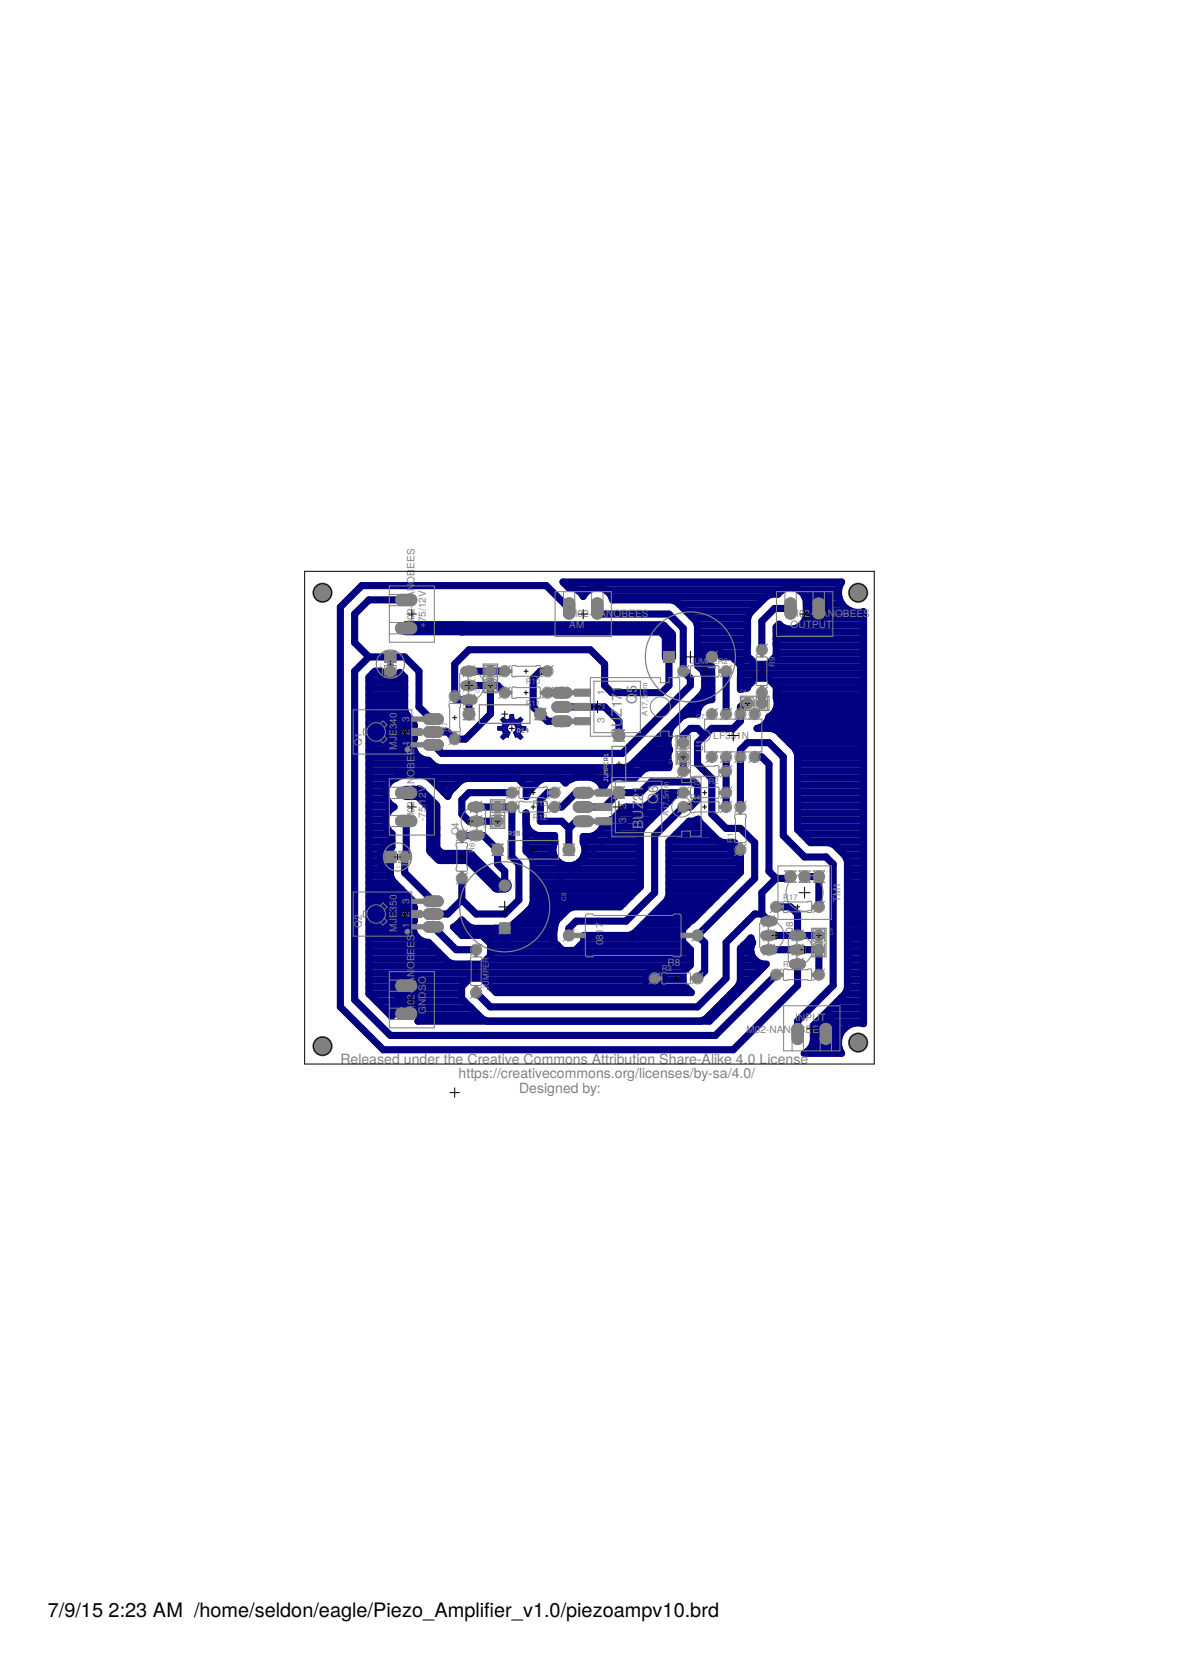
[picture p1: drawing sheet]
<svg xmlns="http://www.w3.org/2000/svg" width="210mm" height="297mm" viewBox="0 0 210 297" stroke-linecap="round" stroke-linejoin="round" font-family="sans-serif">
<defs><g id="words">
<g font-size="3.5">
<text x="8.5" y="287.5">7/9/15</text>
<text x="19.3" y="287.5">2:23 AM /home/seldon/eagle/Piezo_Amplifer_v1.0/piezoampv10.brd</text>
<text x="86.1" y="287.5">i</text>
</g>
<g font-size="2.5" fill="#808080">
<text x="113.2" y="125.2" transform="rotate(-90 113.2 125.2)">Q5</text>
<text x="110.5" y="131" transform="rotate(-90 110.5 131)">B</text>
<text x="110.5" y="129.3" transform="rotate(-90 110.5 129.3)">UZ171</text>
<text x="114.3" y="143.9" transform="rotate(-90 114.3 143.9)">Z21</text>
<text x="117" y="143" transform="rotate(-90 117 143)">Q</text>
<text x="117" y="141" transform="rotate(-90 117 141)">6</text>
<text x="114.3" y="147.4" transform="rotate(-90 114.3 147.4)">B</text>
<text x="114.3" y="145.7" transform="rotate(-90 114.3 145.7)">U</text>
<text x="60.5" y="189.1">Released under the Creative Commons Attribution Share-Alike 4.0 License</text>
<text x="81.5" y="191.7">https://creativecommons.org/licenses/by-sa/4.0/</text>
<text x="92.3" y="194.2">Designed by:</text>
</g>
<g font-size="1.8" fill="#808080">
<text x="73.7" y="101.2" transform="rotate(-90 73.7 101.2)">EES</text>
<text x="73.7" y="103.8" transform="rotate(-90 73.7 103.8)">OB</text>
<text x="73.7" y="111.7" transform="rotate(-90 73.7 111.7)">M02-NAN</text>
<text x="75.7" y="111.7" transform="rotate(-90 75.7 111.7)">+75/12V</text>
<text x="101.2" y="111.7">AM</text>
<text x="101.2" y="109.7">M02-NAN</text>
<text x="109.1" y="109.7">OBEES</text>
<text x="140.5" y="111.7">OUTPUT</text>
<text x="140.5" y="109.7">M02-N</text>
<text x="145.9" y="109.7">AN</text>
<text x="148.4" y="109.7">OBEES</text>
<text x="87.7" y="121.7" transform="rotate(-90 87.7 121.7)">Q</text>
<text x="87.7" y="120.3" transform="rotate(-90 87.7 120.3)">3</text>
<text x="107.5" y="123.5" transform="rotate(-90 107.5 123.5)">1</text>
<text x="70.5" y="131.8" transform="rotate(-90 70.5 131.8)">J</text>
<text x="70.5" y="130.9" transform="rotate(-90 70.5 130.9)">E340</text>
<text x="72.8" y="130.6" transform="rotate(-90 72.8 130.6)">2</text>
<text x="72.8" y="128.3" transform="rotate(-90 72.8 128.3)">3</text>
<text x="107.5" y="128.6" transform="rotate(-90 107.5 128.6)">3</text>
<text x="107.5" y="126" transform="rotate(-90 107.5 126)">2</text>
<text x="126.8" y="131.4">LF351N</text>
<text x="64.3" y="132.6" transform="rotate(-90 64.3 132.6)">Q1</text>
<text x="70.5" y="133.3" transform="rotate(-90 70.5 133.3)">M</text>
<text x="72.8" y="132.7" transform="rotate(-90 72.8 132.7)">1</text>
<text x="73.7" y="136.6" transform="rotate(-90 73.7 136.6)">B</text>
<text x="73.7" y="135.4" transform="rotate(-90 73.7 135.4)">E</text>
<text x="73.7" y="134.2" transform="rotate(-90 73.7 134.2)">ES</text>
<text x="125" y="133.7" transform="rotate(-90 125 133.7)">U1</text>
<text x="73.7" y="140.6" transform="rotate(-90 73.7 140.6)">AN</text>
<text x="73.7" y="138" transform="rotate(-90 73.7 138)">O</text>
<text x="111.3" y="143.8" transform="rotate(-90 111.3 143.8)">2</text>
<text x="111.3" y="141.3" transform="rotate(-90 111.3 141.3)">1</text>
<text x="73.7" y="145.9" transform="rotate(-90 73.7 145.9)">M02-N</text>
<text x="75.7" y="145.9" transform="rotate(-90 75.7 145.9)">-75/12V</text>
<text x="81.6" y="148.5" transform="rotate(-90 81.6 148.5)">Q4</text>
<text x="111.3" y="146.3" transform="rotate(-90 111.3 146.3)">3</text>
<text x="72.8" y="160.7" transform="rotate(-90 72.8 160.7)">3</text>
<text x="149.4" y="160.4" transform="rotate(-90 149.4 160.4)">TM1</text>
<text x="64.3" y="165" transform="rotate(-90 64.3 165)">Q2</text>
<text x="70.5" y="165.6" transform="rotate(-90 70.5 165.6)">M</text>
<text x="70.5" y="164.1" transform="rotate(-90 70.5 164.1)">JE350</text>
<text x="72.8" y="165" transform="rotate(-90 72.8 165)">1</text>
<text x="72.8" y="163" transform="rotate(-90 72.8 163)">2</text>
<text x="107.2" y="166" transform="rotate(-90 107.2 166)">17</text>
<text x="141" y="166.1" transform="rotate(-90 141 166.1)">Q8</text>
<text x="146.1" y="167.3" transform="rotate(-90 146.1 167.3)">7</text>
<text x="73.7" y="172.3" transform="rotate(-90 73.7 172.3)">OBEES</text>
<text x="107.2" y="168" transform="rotate(-90 107.2 168)">08</text>
<text x="118.6" y="171.8">R8</text>
<text x="146.1" y="168.7" transform="rotate(-90 146.1 168.7)">Q</text>
<text x="73.7" y="177.7" transform="rotate(-90 73.7 177.7)">2-N</text>
<text x="73.7" y="174.8" transform="rotate(-90 73.7 174.8)">AN</text>
<text x="75.7" y="178.8" transform="rotate(-90 75.7 178.8)">N</text>
<text x="75.7" y="177.5" transform="rotate(-90 75.7 177.5)">D</text>
<text x="75.7" y="176.2" transform="rotate(-90 75.7 176.2)">S</text>
<text x="75.7" y="175" transform="rotate(-90 75.7 175)">O</text>
<text x="73.7" y="180.2" transform="rotate(-90 73.7 180.2)">M0</text>
<text x="75.7" y="180.2" transform="rotate(-90 75.7 180.2)">G</text>
<text x="132.7" y="183.6">M02-NANO</text>
<text x="141.4" y="181.6">I</text>
<text x="141.9" y="181.6">NPUT</text>
<text x="142" y="183.6">B</text>
<text x="143.2" y="183.6">EES</text>
</g>
<g font-size="1.4" fill="#808080">
<text x="122.7" y="118">JUMPER2</text>
<text x="137.7" y="118.6" transform="rotate(-90 137.7 118.6)">R9</text>
<text x="93.4" y="125.4">R</text>
<text x="93.4" y="121.6">R10</text>
<text x="94.5" y="125.4">11</text>
<text x="79.5" y="130.1" transform="rotate(-90 79.5 130.1)">R7</text>
<text x="115.1" y="127.2" transform="rotate(-90 115.1 127.2)">A17,5mm</text>
<text x="94.7" y="143.2">R13</text>
<text x="118.9" y="141.3" transform="rotate(-90 118.9 141.3)">mm</text>
<text x="122.7" y="139.6">R5</text>
<text x="122.7" y="142.1">R4</text>
<text x="126" y="139.4">R2</text>
<text x="94.7" y="145.7">R12</text>
<text x="118.9" y="145" transform="rotate(-90 118.9 145)">A17,5</text>
<text x="130.3" y="149.8" transform="rotate(-90 130.3 149.8)">R1</text>
<text x="84.4" y="151.6" transform="rotate(-90 84.4 151.6)">R6</text>
<text x="139.2" y="159.9">R17</text>
<text x="117.6" y="172.6">R3</text>
<text x="139.2" y="172">R16</text>
<text x="86.9" y="176" transform="rotate(-90 86.9 176)">JU</text>
<text x="86.9" y="174.2" transform="rotate(-90 86.9 174.2)">MPER</text>
</g>
<g font-size="1.1" fill="#808080">
<text x="123.8" y="127.7">C7</text>
<text x="100.7" y="160.2" transform="rotate(-90 100.7 160.2)">C</text>
<text x="100.7" y="159.3" transform="rotate(-90 100.7 159.3)">8</text>
</g>
<g font-size=".8" fill="#808080">
<text x="85.3" y="123.1" transform="rotate(-90 85.3 123.1)">C5</text>
<text x="131.6" y="123.1">C4</text>
<text x="119.5" y="135.8" transform="rotate(-90 119.5 135.8)">C1</text>
<text x="86.5" y="147.2" transform="rotate(-90 86.5 147.2)">C6</text>
<text x="148.1" y="166.1" transform="rotate(-90 148.1 166.1)">C9</text>
</g>
<g font-size=".6" fill="#808080">
<text x="67.9" y="118.9" transform="rotate(-90 67.9 118.9)">C11</text>
<text x="70.5" y="154.3">C10</text>
</g>
</g></defs>
<g fill="#808080" stroke="#808080" stroke-width=".18">
<circle cx="57.3" cy="105.4" r="1.69"/>
<circle cx="57.3" cy="186" r="1.69"/>
<circle cx="152.5" cy="185.3" r="1.69"/>
<circle cx="152.5" cy="105.4" r="1.69"/>
<circle cx="126.5" cy="134.6" r=".76"/>
<circle cx="129.1" cy="134.6" r=".76"/>
<circle cx="129.1" cy="126.9" r=".76"/>
<circle cx="126.5" cy="126.9" r=".76"/>
<circle cx="131.6" cy="134.6" r=".76"/>
<circle cx="134.1" cy="134.6" r=".76"/>
<circle cx="131.6" cy="126.9" r=".76"/>
<circle cx="134.1" cy="126.9" r=".76"/>
<circle cx="121.4" cy="134.6" r=".93"/>
<circle cx="121.4" cy="132" r=".93"/>
<circle cx="132.9" cy="125" r=".93"/>
<circle cx="135.4" cy="125" r=".93"/>
<circle cx="88.4" cy="146" r=".93"/>
<circle cx="88.4" cy="143.4" r=".93"/>
<circle cx="87.2" cy="121.9" r=".93"/>
<circle cx="87.2" cy="119.3" r=".93"/>
<circle cx="145.5" cy="166.3" r=".93"/>
<circle cx="145.5" cy="168.8" r=".93"/>
<circle cx="126.5" cy="116.8" r=".93"/>
<circle cx="89.7" cy="157.4" r=".93"/>
<circle cx="110" cy="140.9" r="1.04"/>
<circle cx="110" cy="130.7" r="1.04"/>
<circle cx="88.4" cy="151.1" r="1.04"/>
<circle cx="101.1" cy="151.1" r="1.04"/>
<circle cx="96" cy="126.9" r="1.04"/>
<circle cx="83.4" cy="126.9" r="1.04"/>
<circle cx="143" cy="155.8" r=".99"/>
<circle cx="145.5" cy="155.8" r=".99"/>
<circle cx="140.5" cy="155.8" r=".99"/>
<circle cx="71.9" cy="152.3" r=".93"/>
<circle cx="69.4" cy="119.3" r=".93"/>
</g>
<g fill="#808080" stroke="#808080" stroke-width=".18">
<path d="M82.2 121.2l.4-.1h1.5a.77 .77 0 0 1 .7 .8 .77 .77 0 0 1-.7 .7h-1.5a.76 .76 0 0 1-.7-.5 .76 .76 0 0 1 .3-.9z"/>
<path d="M82.2 123.8l.4-.2h1.5a.77 .77 0 0 1 .7 .8 .77 .77 0 0 1-.7 .8h-1.5a.76 .76 0 0 1-.7-.6 .76 .76 0 0 1 .3-.8z"/>
<path d="M82.2 118.7l.4-.1h1.5a.77 .77 0 0 1 .7 .7 .77 .77 0 0 1-.7 .8h-1.5a.76 .76 0 0 1-.7-.6 .76 .76 0 0 1 .3-.8z"/>
<path d="M83.3 143l.5-.3h1.6a.77 .77 0 0 1 .6 .7 .77 .77 0 0 1-.6 .8h-1.6a.76 .76 0 0 1-.5-1.2z"/>
<path d="M83.3 148.1l.5-.3h1.6a.77 .77 0 0 1 .6 .7 .77 .77 0 0 1-.6 .8h-1.6a.76 .76 0 0 1-.5-1.2z"/>
<path d="M83.3 145.5l.5-.3h1.6a.77 .77 0 0 1 .6 .8 .77 .77 0 0 1-.6 .7h-1.6a.76 .76 0 0 1-.5-1.2z"/>
<path d="M140.5 170.9l.5-.3h1.5a.77 .77 0 0 1 .7 .8 .77 .77 0 0 1-.7 .7h-1.5a.76 .76 0 0 1-.5-1.2z"/>
<path d="M140.5 165.8l.5-.3h1.5a.77 .77 0 0 1 .7 .8 .77 .77 0 0 1-.7 .7h-1.5a.76 .76 0 0 1-.5-1.2z"/>
<path d="M140.5 168.4l.5-.3h1.5a.77 .77 0 0 1 .7 .7 .77 .77 0 0 1-.7 .8h-1.5a.76 .76 0 0 1-.5-1.2z"/>
<path d="M135.4 168.4l.5-.3h1.5a.77 .77 0 0 1 .7 .7 .77 .77 0 0 1-.7 .8h-1.5a.76 .76 0 0 1-.5-1.2z"/>
<path d="M135.4 163.3l.5-.3h1.5a.77 .77 0 0 1 .7 .7 .77 .77 0 0 1-.7 .8h-1.5a.76 .76 0 0 1-.5-1.2z"/>
<path d="M135.4 165.8l.5-.3h1.5a.77 .77 0 0 1 .7 .8 .77 .77 0 0 1-.7 .7h-1.5a.76 .76 0 0 1-.5-1.2z"/>
<path d="M70.7 110.9l.5-.2h2a1 1 0 0 1 .9 1 1 1 0 0 1-.9 1h-2a1.01 1.01 0 0 1-.9-.8 1.01 1.01 0 0 1 .4-1z"/>
<path d="M70.5 106l.7-.3h2a1 1 0 0 1 .9 1 1 1 0 0 1-.9 1h-2a1.01 1.01 0 0 1-.7-1.7z"/>
<path d="M70.5 145.3l.7-.4h2a1 1 0 0 1 .9 1 1 1 0 0 1-.9 1h-2a1.01 1.01 0 0 1-.7-1.6z"/>
<path d="M70.5 140.3l.7-.3h2a1 1 0 0 1 .9 .9 1 1 0 0 1-.9 1h-2a1.01 1.01 0 0 1-.7-1.6z"/>
<path d="M70.5 179.6l.7-.4h2a1 1 0 0 1 .9 1 1 1 0 0 1-.9 1h-2a1.01 1.01 0 0 1-.7-1.6z"/>
<path d="M70.7 174.4l.5-.2h2a1 1 0 0 1 .9 1 1 1 0 0 1-.9 1h-2a1.01 1.01 0 0 1-.9-.7 1.01 1.01 0 0 1 .4-1.1z"/>
<path d="M100.4 106.7a1.01 1.01 0 0 1 1-.4 1.01 1.01 0 0 1 .8 .8v2.1a1 1 0 0 1-1 .9 1 1 0 0 1-1-.9v-2.1z"/>
<path d="M105.3 106.7a1.01 1.01 0 0 1 1.1-.4 1.01 1.01 0 0 1 .7 .8v2.1a1 1 0 0 1-.9 .9 1 1 0 0 1-1-.9v-2.1z"/>
<path d="M75.4 131.8l.7-.3h1.9a.95 .95 0 0 1 .8 .9 .95 .95 0 0 1-.8 .9h-1.9a.95 .95 0 0 1-.7-1.5z"/>
<path d="M75.4 129.5l.7-.3h1.9a.95 .95 0 0 1 .8 .9 .95 .95 0 0 1-.8 1h-1.9a.95 .95 0 0 1-.7-1.6z"/>
<path d="M75.4 127.3l.7-.4h1.9a.95 .95 0 0 1 .8 .9 .95 .95 0 0 1-.8 1h-1.9a.95 .95 0 0 1-.7-1.5z"/>
<path d="M75.4 164.2l.7-.4h1.9a.95 .95 0 0 1 .8 1 .95 .95 0 0 1-.8 .9h-1.9a.95 .95 0 0 1-.7-1.5z"/>
<path d="M75.4 161.9l.7-.4h1.9a.95 .95 0 0 1 .8 1 .95 .95 0 0 1-.8 .9h-1.9a.95 .95 0 0 1-.7-1.5z"/>
<path d="M75.4 159.6l.7-.3h1.9a.95 .95 0 0 1 .8 .9 .95 .95 0 0 1-.8 1h-1.9a.95 .95 0 0 1-.7-1.6z"/>
<path d="M98.4 122.4l.5-.2h1.9a.95 .95 0 0 1 .8 .9 .95 .95 0 0 1-.8 1h-1.9a.95 .95 0 0 1-.8-.7 .95 .95 0 0 1 .3-1z"/>
<path d="M98.4 124.9l.5-.2h1.9a.95 .95 0 0 1 .8 1 .95 .95 0 0 1-.8 .9h-1.9a.95 .95 0 0 1-.8-.7 .95 .95 0 0 1 .3-1z"/>
<path d="M98.4 127.5l.5-.2h1.9a.95 .95 0 0 1 .8 .9 .95 .95 0 0 1-.8 1h-1.9a.95 .95 0 0 1-.8-.7 .95 .95 0 0 1 .3-1z"/>
<path d="M102.1 140.3l.6-.3h1.9a.95 .95 0 0 1 .9 .9 .95 .95 0 0 1-.9 1h-1.9a.95 .95 0 0 1-.6-1.6z"/>
<path d="M102.1 142.9l.6-.4h1.9a.95 .95 0 0 1 .9 1 .95 .95 0 0 1-.9 .9h-1.9a.95 .95 0 0 1-.6-1.5z"/>
<path d="M102.1 145.4l.6-.3h1.9a.95 .95 0 0 1 .9 .9 .95 .95 0 0 1-.9 .9h-1.9a.95 .95 0 0 1-.6-1.5z"/>
<path d="M118 115.8h1.8v1.9h-1.8z"/>
<path d="M88.8 164.1h1.8v1.8h-1.8z"/>
<path d="M146 182.3a1.01 1.01 0 0 1 1-.4 1.01 1.01 0 0 1 .8 .9v2a1 1 0 0 1-1 .9 1 1 0 0 1-1-.9v-2z"/>
<path d="M141 182.3a1.01 1.01 0 0 1 1-.4 1.01 1.01 0 0 1 .8 .9v2a1 1 0 0 1-1 .9 1 1 0 0 1-1-.9v-2z"/>
<path d="M139.7 106.7a1.01 1.01 0 0 1 1.1-.4 1.01 1.01 0 0 1 .7 .8v2.1a1 1 0 0 1-1 .9 1 1 0 0 1-1-.9v-2.1z"/>
<path d="M144.7 106.7a1.01 1.01 0 0 1 1.1-.4 1.01 1.01 0 0 1 .7 .8v2.1a1 1 0 0 1-1 .9 1 1 0 0 1-1-.9v-2.1z"/>
<path d="M68.5 151.4h1.8v1.9h-1.8z"/>
<path d="M68.5 115.8h1.8v1.9h-1.8z"/>
<circle cx="131.6" cy="151.1" r=".83"/>
<circle cx="131.6" cy="143.4" r=".83"/>
<circle cx="129.1" cy="137.1" r=".83"/>
<circle cx="121.4" cy="137.1" r=".83"/>
<circle cx="121.4" cy="140.9" r=".83"/>
<circle cx="129.1" cy="140.9" r=".83"/>
<circle cx="116.4" cy="173.9" r=".83"/>
<circle cx="124" cy="173.9" r=".83"/>
<circle cx="135.4" cy="115.5" r=".83"/>
<circle cx="135.4" cy="123.1" r=".83"/>
<circle cx="82.1" cy="148.5" r=".83"/>
<circle cx="82.1" cy="156.1" r=".83"/>
<circle cx="98.6" cy="143.4" r=".83"/>
<circle cx="91" cy="143.4" r=".83"/>
<circle cx="98.6" cy="140.9" r=".83"/>
<circle cx="91" cy="140.9" r=".83"/>
<circle cx="80.8" cy="131.4" r=".83"/>
<circle cx="80.8" cy="123.8" r=".83"/>
<circle cx="97.3" cy="123.1" r=".83"/>
<circle cx="89.7" cy="123.1" r=".83"/>
<circle cx="97.3" cy="119.3" r=".83"/>
<circle cx="89.7" cy="119.3" r=".83"/>
<circle cx="121.4" cy="143.4" r=".83"/>
<circle cx="129.1" cy="143.4" r=".83"/>
<circle cx="137.9" cy="161.2" r=".83"/>
<circle cx="145.5" cy="161.2" r=".83"/>
<circle cx="137.9" cy="173.3" r=".83"/>
<circle cx="145.5" cy="173.3" r=".83"/>
<circle cx="84.6" cy="168.8" r=".83"/>
<circle cx="84.6" cy="176.4" r=".83"/>
<circle cx="124" cy="166.3" r=".94"/>
<circle cx="101.1" cy="166.3" r=".94"/>
<circle cx="121.4" cy="119.3" r=".83"/>
<circle cx="129.1" cy="119.3" r=".83"/>
</g>
<g fill="none" stroke="#000080" stroke-width=".18">
<path d="M88.5 129.8h1.7M88.5 129.6h1.7M88.5 129.5h1.7M88.5 129.4h1.7M88.5 129.3h1.7M88.6 129.2h1.7M89 131.1h.9M89 128h1M89.1 130.9h1.3M89.1 127.9h.8M89.1 128.1h3.7M89.2 131.2h.6"/>
<path d="M89.2 130.8h1.2M89.2 127.7h.5M89.2 128.2h3.5M89.3 131.3h.3M89.3 130.7h1.2M89.3 129.9h1M89.3 129.1h1M89.3 127.6h.3M89.3 130h1.1M89.3 128.3h3.3M89.3 130.6h1.2M89.3 128.9h1.1"/>
<path d="M89.4 130.1h1.1M89.4 128.8l-.1 .3-.8 .1v.6l.8 .1 .2 .5-.5 .6 .4 .4 .6-.5 .3 .2M89.4 131.4h.1M89.4 128.8h1.2M89.4 128.5h3.1M89.4 127.5l.6 .5 .6-.2 .1-.8h.6l.1 .8 .5 .2 .6-.5M89.4 127.5l-.4 .4 .5 .7M89.4 130.2h1.3M89.4 127.5h.1M89.5 130.5h1.1M89.5 128.7h3M89.5 130.3h1.1"/>
<path d="M89.5 128.6l-.1 .2M89.5 128.6h2.9M90.1 128h1.7M90.3 129.2l-.1 .6 .5 .4-.4 .9M90.3 131.1h.1M90.3 129v.2M90.4 127.9h1.1M90.6 128.8l-.3 .2M90.6 128.8a.8 .8 0 0 1 1.1 .5M90.6 127.7h.7M90.6 127.6h.7M90.6 127.5h.7"/>
<path d="M90.6 127.4h.7M90.6 127.3h.7M90.6 127.1h.7M90.7 127h.6M91.3 130.2h1.2M91.3 130.3h1.1M91.4 128.8h1.1M91.4 130.5h1.1M91.4 130.6h1.2M91.4 130.1h1.2M91.5 130.7h1.2M91.5 128.9h1.1"/>
<path d="M91.5 130.8h1.3M91.5 130h1.1M91.6 130.9h1.3M91.6 131.1h.1M91.6 129.1h1M91.6 129.9l-.3 .3 .3 .9M91.6 129.9h1M91.7 129.2h1.7M91.7 129.8l-.1 .1M91.7 129.8h1.8M91.7 129.3v.5M91.7 129.6h1.8"/>
<path d="M91.7 129.3h1.8M91.7 129.5h1.8M91.7 129.4h1.8M91.9 128h1M92 131.1h.9M92.1 127.9h.8M92.2 131.2h.6M92.2 127.7h.5M92.3 131.3h.4M92.4 127.6h.2M92.4 128.6l.1 .2M92.5 131.4h.1"/>
<path d="M92.5 127.5l.4 .4-.5 .7M92.5 127.5h.1M92.5 128.8l.1 .3 .9 .1v.6l-.9 .1M92.6 129.9l-.2 .5 .5 .6-.4 .4-.6-.5-.3 .2"/>
</g>
<g fill="none" stroke="#000080" stroke-width="1.3">
<path d="M65.6 116.8h6.3l2.6 2.5v6.4l2.1 2.1h.4M65.6 116.8l-2.6 2.5v58.4l6.4 6.4h57.7l10.8-10.8M66.2 119.8h1.5M67.7 119.3a1.7 1.7 0 0 0 1.3 1.7M67.7 119.3h-1.1l-1 1.1v56.3l4 4a1.77 1.77 0 0 1 1.6-2.3h2a1.78 1.78 0 0 1 1.6 1.2 1.78 1.78 0 0 1-.5 1.9h51.8l10.1-10.1a2.54 2.54 0 0 1-2.4-1.2 2.54 2.54 0 0 1 0-2.6l-.3-.9-1.9 1.9v5.8l-.4 .9-5.8 5.8-.9 .4M69.4 119.5v1.5M69.4 119.5h.1M69.4 119.8h.1M71 119.8h.3M72.2 106.7l-6.6-.1-2.6 2.6v5l2.6 2.6M83.4 119.3h6.3M97.3 119.3h-1.3l-1.2 1.3v5.1l2.5 2.5h2.5"/>
<path d="M100.3 103.7h49.2M101.1 107.9h.1M101.2 108.2l-4.1-4.1h-32.8l-3.8 3.8v71.1l7.6 7.6h62.2l11.5-11.4v-3.8M102.7 104.9h2M106.2 108.2v.3l.6 .7h12.1l2.5 2.5v7.6l1.3 1.3v1.3l-12.1 12h-32.1l-1.5-1.5M107.7 104.9h31.3M108.7 106.2h27.4M118.9 116.8v5.1l-1.3 1.2h-8.9l-1.2-1.2v-3.9l-2.6-2.5h-21.5l-2.6 2.5v5.8l.6 .6h2v2.5M120.7 107.4h14.2M121.9 108.6h11.7M123.2 109.9h9.7M123.9 111.1h9"/>
<path d="M124 117.3h.9M124 116.1h.9M124 114.8h8.8M124 113.6h8.9M124 112.3h8.9M124.2 118.5h2.3M124.8 116.8h1.7M125.1 119.8h1.4M126.5 115.1v1.7M126.5 116.1h.1M128.1 116.1h4.7M129.1 119.3v7.6"/>
<path d="M130.6 117.3h2.9M131.6 119.8h21.9M131.6 118.5h21.9M135.5 106.7a2.97 2.97 0 0 1 2.8-1.1 2.81 2.81 0 0 1 2.9-1 2.81 2.81 0 0 1 2.1 2.3v2.5a2.79 2.79 0 0 1-1.9 2.3 2.79 2.79 0 0 1-2.9-.7l-.6 .5 .1 5.1-1.5 1.5h-2.2l-1.5-1.5 .1-6.7 .3-.9zM137.2 117.3h16.3M137.9 114.4h.1M137.9 113.6h15.6M137.9 112.3h15.6M138 116.1h15.5M138 114.8h15.5M138.3 111.1h.3M140.5 108.2h-2.8l-2.3 2.2v5.1"/>
<path d="M142 104.9h7M142.4 111.1h11.1M143.1 106.2h1M143.2 109.9h.7M143.3 108.6h.4M143.3 107.4h.4M143.7 108.2h3.6M144.2 106.1a1.79 1.79 0 0 1 1.9-.5 1.79 1.79 0 0 1 1.2 1.6v2a1.78 1.78 0 0 1-1.8 1.6 1.78 1.78 0 0 1-1.8-1.6l.1-2.3zM145.5 105.5v5.3M145.5 109.9h.1M145.5 108.6h.1M145.5 107.4h.1"/>
<path d="M145.5 106.2h.1M146.9 106.2h2.2M147.1 109.9h6.4M147.3 108.6h3.9M147.3 107.4h2.4M149 104.9l.3-.9 .3-.5h-49.5l1 1a2.66 2.66 0 0 1 2.6 1.5 2.79 2.79 0 0 1 2.8-1.5 2.79 2.79 0 0 1 2.4 2.1h10.5l.9 .4 3.3 3.3 .4 .9v7l.9 .9 .3 1v2.3l-.3 .9-12.8 12.8-1 .4h-33.1l-.9-.4-.9-1a2.74 2.74 0 0 1-2.5-3.8 3.5 3.5 0 0 1-.1-2.4l-.2-.7-1.1-1.1-.4-.9v-5.8l-.8-.9a1.68 1.68 0 0 1-1.4 1.5M149 104.9a3.5 3.5 0 0 0 4.5 3.8v73.3a3.5 3.5 0 0 0-3.8 1.2 3.5 3.5 0 0 0-.1 4h-6.7a2.77 2.77 0 0 0 1.7-2.1l-.1-2.8 5.7-5.7 .4-.9v-22.6l-.4-.9-1.9-2-1-.4h-3.2l-2.3-2.3v-13.5l-.4-.9-.7-.7M65.6 139.6h3.3M65.6 138.3h4.7M65.6 137.1h48.4M65.6 135.8h11.3M65.6 134.6h8.9"/>
<path d="M65.6 133.4h8M65.6 132.1h7.8M65.6 130.9h7.9M65.6 129.7h7.8M65.6 128.4h7.9M65.6 127.2h6.8M65.6 126h6.3M65.6 124.7h6.3M65.6 123.5h6.3M65.6 122.2h6.3M65.6 121h3.4M69 121h.7"/>
<path d="M69.4 121h.1M69.7 121h2.2M76.3 138.3h25.5M77.6 139.6h3.5M83.4 121.9h5l1.3 1.2M87.2 121.9v5l-4.5 4.5h-1.9l-1.3-1.3h-2.5M89.9 138.3v.1M93.3 139.6h1.8M97.3 123.1h2.5M97.5 138.3v.1M99.8 125.7h7.7l2.5 2.5v2.5M105.5 138.3h3.3"/>
<path d="M106.9 139.6h.6M111.3 138.3h1.5M112.3 135.8h6.6M113.5 134.6h5.2M113.6 137.6h.1M114.8 133.4h4.2M116 132.1h2.7M117.2 130.9h1.7M118.5 129.7h.6M118.9 135.6v.9h-3.7l-.9 .3-1.5 1.6h-1.5a2.95 2.95 0 0 0-4.2 1.8 2.63 2.63 0 0 0-2.2-2h-2.4a4.2 4.2 0 0 0-2 1l-.8-.9-2.9 .1-.9 .3-2 2-.4 .9v-1.8l-1.5-1.5-9.2 .1-.9 .3-2 2-.3 .9-3.2-3.2a3.1 3.1 0 0 0-2.5-.6 5.8 5.8 0 0 0-4.8 1.4 2.81 2.81 0 0 0 .9 4.2 2.79 2.79 0 0 0-.3 4.8M118.9 131h.1M118.9 131a2.58 2.58 0 0 0 .1 2.3 2.58 2.58 0 0 0-.1 2.3"/>
<path d="M118.9 135.6h.1M119.7 128.4h.5M120.5 128v.1M121 127.2h.6M121.4 134.6v2.5M122.2 126h1.9M123.4 124.7h1.8M124.7 123.5h1.8M125.2 130.7l-1.2-1.2h-1.3l-1.3 1.2v1.3M125.2 122.2h1.3M125.2 121h1.3M126.5 120.4h.1"/>
<path d="M129.1 134.6v8.8M131.6 122.2h1.2M131.6 121h2.3M131.6 120.4h.1M131.8 122.5l-.2 .1v-4.3l-1.5-1.5h-1.9a1.73 1.73 0 0 0-1.7-1.7 1.73 1.73 0 0 0-1.7 1.7 1.73 1.73 0 0 0 1.7 1.7v5.9a2.48 2.48 0 0 0-2.5 2.5h-1.8l-.9 .4-2 2-.4 .9v.8M131.8 122.5l1-.2v-.2l1.5-1.5h2.2l1.5 1.5v2a2.7 2.7 0 0 1-.9 3.1M131.8 122.5h.1M132.9 125h-.7l-.6 .7v2.5l-1.3 1.3h-3.8l-2.5 2.5v3.8l2.5 2.6v6.3l2.6 2.6h2.5l2.5 2.5v6.3l-10.1 10.2 1.2 1.3v5l-1.2 1.3M134.1 134.6h1.3l1.3 1.2v19.1l1.2 1.2M135.4 123.1v1.9M136.2 128.4h17.3M136.9 121h16.6"/>
<path d="M137.1 127.2l-.5 .3a2.4 2.4 0 0 1-2 2h2.6l.9 .4 2.6 2.5M137.1 127.2h16.4M137.6 129.7h15.9M138 126h15.5M138 123.5h15.5M138 122.2h15.5M138.1 124.7h15.4M139.1 130.9h14.4M140.4 132.1h13.1M140.7 132.4h.1M141.5 133.4h12M141.8 139.6h11.7"/>
<path d="M141.8 138.3h11.7M141.8 137.1h11.7M141.8 135.8h11.7M141.8 134.6h11.7M65.6 159.4h7M65.6 158.1h5.8M65.6 156.9h4.5M65.6 155.7h3.8M65.6 154.4h3.8M65.6 153.2h2.1M65.6 152h2.1M65.6 150.7h2.6"/>
<path d="M65.6 149.5h4.1M65.6 148.2h4.1M65.6 147h3.1M65.6 145.8h2.9M65.6 144.5h3.3M65.6 143.3h4.2M65.6 142h3.1M65.6 140.8h2.9M67.7 152.3l1.5 .1M69.4 150.6v.7M69.4 151.3h.1M69.4 150.7h.1"/>
<path d="M69.4 153.4v2.2l.4 1 3.6 3.6v.4a1.4 1.4 0 0 1 0 1.5v.8a1.4 1.4 0 0 1 0 1.5 2.74 2.74 0 0 0 2.8 3.1l3.4 3.5 1 .4h5.1l1.5-1.5v-2.1l-1.5-1.5h-3.6l-1.5-1.5 .4-.2 1.1-1.1 1.1 1.1 .9 .4h7.3M69.7 148.2v2.4l-1.6 .1-.2 .2-.2 .5v1.8l.1 .4 .5 .4 1.1 .1M72.2 145.9v6.2l-.3 .2v2.8l5.1 5.1v-.2M78.8 140.8h1.1M82.1 148.5h3.8l2.5 2.6v2.5l1.3 1.3v2.5M82.1 160l-2.6 2.5h-2.5M82.1 156.1v3.9M84.6 143.4h6.4v8.9l1.2 1.3v6.4l-2.5 2.5h-5.1l-2.5-2.5M91 140.9h-7.6l-1.3 1.3v2.5l1.3 1.3h5M93.5 146.5l.4 .9 .7 .7 .9 .4h3.1v1.3a2.85 2.85 0 0 0 2.5 4.1 2.85 2.85 0 0 0 2.6-4.1v-1.1a2.86 2.86 0 0 0 3.5-2.7h.8l.9-.4 2-2 .4-.2h3l1-.3 1.5-1.6h2.9l-5.5 5.6-.4 .9v9.6l-3.6 3.6h-8.3l-1 .4-1.9 2-.6 1.6v2.2l1.6 1.6h2.2l1.6-1.6v-1.1h8l.9-.4 5.8-5.8 .4-.9v-9.6l3.5-3.6h.8l.9-.4 .3 .6 3.2 3.2 .9 .4h2l.1 .1-.6 .5v1.3l.9 .9h.7M93.5 150.7h4.8M93.5 149.5h5.1"/>
<path d="M93.5 148.2h1.3M93.5 147h.2M93.5 145.8h.1M93.5 144.5v6.8l.9 .9 .4 .9v7.3l-.4 1-3 3v1.7l-.5 .5h-2.4l-.5-.5v-1.1M93.5 140.8h.4M94.2 152h4.2M94.8 159.4h17.3M94.8 158.1h18.5M94.8 156.9h19M94.8 155.7h19M94.8 154.4h19M94.8 153.2h4.4"/>
<path d="M98.6 140.9h-1.3l-1.3 1.3v3.8h3.8l1.3 1.3M101.1 147.3v3.8M103 153.2h10.8M103.7 143.4h3.8l2.5-2.5h3.8l1.9-1.9h7.6l.7 .6v2.6l-1.3 1.2h-1.3l-5 5.1v10.2l-5.1 5h-8.9l-1.3 1.3v1.3M103.7 146h-1.3l-1.3 1.3M103.7 140.9h-1.3l-2.6 2.5h-1.2M103.7 149.5h10.1M103.8 152h10M104 150.7h9.8M106.1 148.2h7.7M107.1 147h7.2M108.5 145.8h7"/>
<path d="M110 144.5h6.8M114.7 143.3h3.3M116.3 142h2.9M118.8 159.4h8.5M118.9 142.4h.1M118.9 158.1h9.6M118.9 156.9h10.9M118.9 155.7h12.1M118.9 154.4h12.7M118.9 153.2h12.7M118.9 152h11.4M118.9 150.7h11.1"/>
<path d="M119 149.5h8.8M120.2 148.2h6.2M121.4 140.9h-3.8l-3.8 3.2M121.5 147h3.7M122.5 146h.1M123.7 145.8h.5M130 151.1h1.6v4l-8.6 8.5h-.1l-1.6 1.6v2.2l1.4 1.4v2.8l-1.3 1.2v2.2l1.5 1.4h-34.7l-2.5-2.5h-2.2l-1.5 1.5v2.1l3.7 3.6 1 .4M131.6 143.4v-10.1l1.3-1.3h3.8l2.5 2.6v13.9l3.8 3.8h3.8l1.3 1.3v21.6l-6.3 6.3v2.3M131.6 152h.1M137.9 156.1l-2.5 2.6v3.8M140.5 155.8l-.3 .3h-2.3M141.8 147h11.7"/>
<path d="M141.8 145.8h11.7M141.8 144.5h11.7M141.8 143.3h11.7M141.8 142h11.7M141.8 140.8h11.7M142.5 148.2h11M143 155.8h2.5v5.4M143.7 149.5h9.8M148.8 150.7h4.7M150 152h3.5M150.6 159.4h2.9M150.6 158.1h2.9"/>
<path d="M150.6 156.9h2.9M150.6 155.7h2.9M150.6 154.4h2.9M150.6 153.2h2.9M65.6 175.5h3.9M65.6 174.2h4.2M65.6 173h49.5M65.6 171.7h56.9M65.6 170.5h13.6M65.6 169.3h12.3M65.6 168h11.1M65.6 166.8h8.7"/>
<path d="M65.6 165.6h7.9M65.6 164.3h7.8M65.6 163.1h7.9M65.6 161.8h7.9M65.6 160.6h7.8M65.6 176.7h4.7M66.8 177.9h15.7M68.1 179.2h1.7M69.5 175.2h5.4M69.8 174.2a1.76 1.76 0 0 0 .5 2.5M69.8 174.2l.5-.5 .9-.3 2.5 .1 .9 .7M70.3 176.7l.9 .3h2.2l.7-.3"/>
<path d="M72.2 173.4v6.8M72.2 175.5h.1M72.2 179.2h.1M72.2 176.7h.1M72.2 174.2h.1M74.1 176.7h7.9M74.5 179.2h9.3M74.5 174.2h8.7M74.6 174.2a1.79 1.79 0 0 1-.5 2.5M74.8 175.5h7.2M77 164.8l4.1 4h3.5M81.3 164.3h1.6"/>
<path d="M81.4 165.6h6.6M83.5 171.4h.1M83.5 166.3h.1M86 174.2h28.8M86.2 166.8h12.2M86.6 170.5h36.1M87.2 169.3h35.5M87.2 168h11.9M87.2 175.5h34.7M89.7 165v1.7M89.7 165.6h.1M90.2 165h.1"/>
<path d="M91.4 165.6h7M91.4 164.3h7.3M92.7 163.1h6.8M93.9 161.8h6.8M94.7 160.6h16.1M103.1 168h18.8M103.8 166.8h17.5M113.1 165.6h8.2M114.3 164.3h7.9M114.8 173.9h3.1M115.5 163.1h8.1M115.7 175.5l-.9-.9v-1.3l.9-.9h1.3l.9 .9v1.3l-.9 .9"/>
<path d="M116.4 172.4v3.1M116.4 174.2h.1M116.4 173h.1M116.8 161.8h8M117.6 173h3.8M117.9 174.2h3.5M118 160.6h8.1M127.4 179.2h1M128.6 177.9h1.1M129.8 176.7h1.1M131.1 175.5h1M131.6 174.2h1.8"/>
<path d="M131.6 173h3M131.6 171.7h4.2M131.6 170.5h2.5M131.6 169.3h1.9M132.2 168h1.4M133.4 166.8h.1M135.4 172.2v.1M135.4 162.5h-1.3l-5 5.1v6.3l-5.1 5.1h-36.8l-2.6-2.6M135.4 162.5l1.3 1.2M136.7 166.3h8.8M136.7 168.8h8.8v4.5M137.9 161.2h2.6l1.3 1.3v3.8"/>
<path d="M147.7 179.2h5.8M148.9 177.9h4.6M150.2 176.7h3.3M150.6 175.5h2.9M150.6 174.2h2.9M150.6 173h2.9M150.6 171.7h2.9M150.6 170.5h2.9M150.6 169.3h2.9M150.6 168h2.9M150.6 166.8h2.9M150.6 165.6h2.9"/>
<path d="M150.6 164.3h2.9M150.6 163.1h2.9M150.6 161.8h2.9M150.6 160.6h2.9M69.3 180.4h.2M69.5 180.2h5.4M74.8 180.4h10.2M126.1 180.4h1.1M143.8 186.6h5.4M144.5 185.4h.6M144.6 184.1h.4M144.6 182.9h.4"/>
<path d="M145 183.8h3.5M145.2 181.7h.3M145.6 181.6a1.78 1.78 0 0 1 1.9-.3 1.78 1.78 0 0 1 1 1.5v2a1.77 1.77 0 0 1-1.7 1.7 1.77 1.77 0 0 1-1.8-1.7v-2.2l.2-.5zM146.5 180.4h7M146.8 181.1v5.4M146.8 185.4h.1M146.8 184.1h.1M146.8 182.9h.1M146.8 181.7h.1M148 181.7h5.5M148.4 185.4h.6M148.5 184.1h.7"/>
<path d="M148.5 182.9h1.5"/>
</g>
<path d="M113.8 144.1l-24.1 20.9" fill="none" stroke="#000080" stroke-width=".42"/>
<path d="M72.2 111.7h45.4l1.3 1.3v3.8M72.2 140.9h2.3l2.5 2.5v7.7l1.3 1.2h5.1l5 5.1h1.3" fill="none" stroke="#000080" stroke-width="2.5"/>
<circle cx="126.5" cy="134.6" r=".66" fill="#008000" stroke="#008000" stroke-width=".18"/>
<circle cx="126.5" cy="134.6" r=".4" fill="#fff" stroke="#000" stroke-width=".18"/>
<circle cx="129.1" cy="134.6" r=".66" fill="#008000" stroke="#008000" stroke-width=".18"/>
<circle cx="129.1" cy="134.6" r=".4" fill="#fff" stroke="#000" stroke-width=".18"/>
<circle cx="129.1" cy="126.9" r=".66" fill="#008000" stroke="#008000" stroke-width=".18"/>
<circle cx="129.1" cy="126.9" r=".4" fill="#fff" stroke="#000" stroke-width=".18"/>
<circle cx="126.5" cy="126.9" r=".66" fill="#008000" stroke="#008000" stroke-width=".18"/>
<circle cx="126.5" cy="126.9" r=".4" fill="#fff" stroke="#000" stroke-width=".18"/>
<circle cx="131.6" cy="134.6" r=".66" fill="#008000" stroke="#008000" stroke-width=".18"/>
<circle cx="131.6" cy="134.6" r=".4" fill="#fff" stroke="#000" stroke-width=".18"/>
<circle cx="134.1" cy="134.6" r=".66" fill="#008000" stroke="#008000" stroke-width=".18"/>
<circle cx="134.1" cy="134.6" r=".4" fill="#fff" stroke="#000" stroke-width=".18"/>
<circle cx="131.6" cy="126.9" r=".66" fill="#008000" stroke="#008000" stroke-width=".18"/>
<circle cx="131.6" cy="126.9" r=".4" fill="#fff" stroke="#000" stroke-width=".18"/>
<circle cx="134.1" cy="126.9" r=".66" fill="#008000" stroke="#008000" stroke-width=".18"/>
<circle cx="134.1" cy="126.9" r=".4" fill="#fff" stroke="#000" stroke-width=".18"/>
<circle cx="131.6" cy="151.1" r=".71" fill="#008000" stroke="#008000" stroke-width=".18"/>
<circle cx="131.6" cy="151.1" r=".4" fill="#fff" stroke="#000" stroke-width=".18"/>
<circle cx="131.6" cy="143.4" r=".71" fill="#008000" stroke="#008000" stroke-width=".18"/>
<circle cx="131.6" cy="143.4" r=".4" fill="#fff" stroke="#000" stroke-width=".18"/>
<circle cx="129.1" cy="137.1" r=".71" fill="#008000" stroke="#008000" stroke-width=".18"/>
<circle cx="129.1" cy="137.1" r=".4" fill="#fff" stroke="#000" stroke-width=".18"/>
<circle cx="121.4" cy="137.1" r=".71" fill="#008000" stroke="#008000" stroke-width=".18"/>
<circle cx="121.4" cy="137.1" r=".4" fill="#fff" stroke="#000" stroke-width=".18"/>
<circle cx="121.4" cy="134.6" r=".83" fill="#008000" stroke="#008000" stroke-width=".18"/>
<circle cx="121.4" cy="134.6" r=".36" fill="#fff" stroke="#000" stroke-width=".18"/>
<circle cx="121.4" cy="132" r=".83" fill="#008000" stroke="#008000" stroke-width=".18"/>
<circle cx="121.4" cy="132" r=".36" fill="#fff" stroke="#000" stroke-width=".18"/>
<circle cx="121.4" cy="140.9" r=".71" fill="#008000" stroke="#008000" stroke-width=".18"/>
<circle cx="121.4" cy="140.9" r=".4" fill="#fff" stroke="#000" stroke-width=".18"/>
<circle cx="129.1" cy="140.9" r=".71" fill="#008000" stroke="#008000" stroke-width=".18"/>
<circle cx="129.1" cy="140.9" r=".4" fill="#fff" stroke="#000" stroke-width=".18"/>
<circle cx="116.4" cy="173.9" r=".71" fill="#008000" stroke="#008000" stroke-width=".18"/>
<circle cx="116.4" cy="173.9" r=".4" fill="#fff" stroke="#000" stroke-width=".18"/>
<circle cx="124" cy="173.9" r=".71" fill="#008000" stroke="#008000" stroke-width=".18"/>
<circle cx="124" cy="173.9" r=".4" fill="#fff" stroke="#000" stroke-width=".18"/>
<circle cx="135.4" cy="115.5" r=".71" fill="#008000" stroke="#008000" stroke-width=".18"/>
<circle cx="135.4" cy="115.5" r=".4" fill="#fff" stroke="#000" stroke-width=".18"/>
<circle cx="135.4" cy="123.1" r=".71" fill="#008000" stroke="#008000" stroke-width=".18"/>
<circle cx="135.4" cy="123.1" r=".4" fill="#fff" stroke="#000" stroke-width=".18"/>
<circle cx="132.9" cy="125" r=".83" fill="#008000" stroke="#008000" stroke-width=".18"/>
<circle cx="132.9" cy="125" r=".36" fill="#fff" stroke="#000" stroke-width=".18"/>
<circle cx="135.4" cy="125" r=".83" fill="#008000" stroke="#008000" stroke-width=".18"/>
<circle cx="135.4" cy="125" r=".36" fill="#fff" stroke="#000" stroke-width=".18"/>
<path d="M82.7 121.9h1.3" fill="none" stroke="#008000" stroke-width="1.3"/>
<circle cx="83.4" cy="121.9" r=".4" fill="#fff" stroke="#000" stroke-width=".18"/>
<path d="M82.7 124.4h1.3" fill="none" stroke="#008000" stroke-width="1.3"/>
<circle cx="83.4" cy="124.4" r=".4" fill="#fff" stroke="#000" stroke-width=".18"/>
<path d="M82.7 119.3h1.3" fill="none" stroke="#008000" stroke-width="1.3"/>
<circle cx="83.4" cy="119.3" r=".4" fill="#fff" stroke="#000" stroke-width=".18"/>
<path d="M83.9 143.4h1.4" fill="none" stroke="#008000" stroke-width="1.3"/>
<circle cx="84.6" cy="143.4" r=".4" fill="#fff" stroke="#000" stroke-width=".18"/>
<path d="M83.9 148.5h1.4" fill="none" stroke="#008000" stroke-width="1.3"/>
<circle cx="84.6" cy="148.5" r=".4" fill="#fff" stroke="#000" stroke-width=".18"/>
<path d="M83.9 146h1.4" fill="none" stroke="#008000" stroke-width="1.3"/>
<circle cx="84.6" cy="146" r=".4" fill="#fff" stroke="#000" stroke-width=".18"/>
<circle cx="82.1" cy="148.5" r=".71" fill="#008000" stroke="#008000" stroke-width=".18"/>
<circle cx="82.1" cy="148.5" r=".4" fill="#fff" stroke="#000" stroke-width=".18"/>
<circle cx="82.1" cy="156.1" r=".71" fill="#008000" stroke="#008000" stroke-width=".18"/>
<circle cx="82.1" cy="156.1" r=".4" fill="#fff" stroke="#000" stroke-width=".18"/>
<circle cx="88.4" cy="146" r=".83" fill="#008000" stroke="#008000" stroke-width=".18"/>
<circle cx="88.4" cy="146" r=".36" fill="#fff" stroke="#000" stroke-width=".18"/>
<circle cx="88.4" cy="143.4" r=".83" fill="#008000" stroke="#008000" stroke-width=".18"/>
<circle cx="88.4" cy="143.4" r=".36" fill="#fff" stroke="#000" stroke-width=".18"/>
<circle cx="98.6" cy="143.4" r=".71" fill="#008000" stroke="#008000" stroke-width=".18"/>
<circle cx="98.6" cy="143.4" r=".4" fill="#fff" stroke="#000" stroke-width=".18"/>
<circle cx="91" cy="143.4" r=".71" fill="#008000" stroke="#008000" stroke-width=".18"/>
<circle cx="91" cy="143.4" r=".4" fill="#fff" stroke="#000" stroke-width=".18"/>
<circle cx="98.6" cy="140.9" r=".71" fill="#008000" stroke="#008000" stroke-width=".18"/>
<circle cx="98.6" cy="140.9" r=".4" fill="#fff" stroke="#000" stroke-width=".18"/>
<circle cx="91" cy="140.9" r=".71" fill="#008000" stroke="#008000" stroke-width=".18"/>
<circle cx="91" cy="140.9" r=".4" fill="#fff" stroke="#000" stroke-width=".18"/>
<circle cx="80.8" cy="131.4" r=".71" fill="#008000" stroke="#008000" stroke-width=".18"/>
<circle cx="80.8" cy="131.4" r=".4" fill="#fff" stroke="#000" stroke-width=".18"/>
<circle cx="80.8" cy="123.8" r=".71" fill="#008000" stroke="#008000" stroke-width=".18"/>
<circle cx="80.8" cy="123.8" r=".4" fill="#fff" stroke="#000" stroke-width=".18"/>
<circle cx="87.2" cy="121.9" r=".83" fill="#008000" stroke="#008000" stroke-width=".18"/>
<circle cx="87.2" cy="121.9" r=".36" fill="#fff" stroke="#000" stroke-width=".18"/>
<circle cx="87.2" cy="119.3" r=".83" fill="#008000" stroke="#008000" stroke-width=".18"/>
<circle cx="87.2" cy="119.3" r=".36" fill="#fff" stroke="#000" stroke-width=".18"/>
<circle cx="97.3" cy="123.1" r=".71" fill="#008000" stroke="#008000" stroke-width=".18"/>
<circle cx="97.3" cy="123.1" r=".4" fill="#fff" stroke="#000" stroke-width=".18"/>
<circle cx="89.7" cy="123.1" r=".71" fill="#008000" stroke="#008000" stroke-width=".18"/>
<circle cx="89.7" cy="123.1" r=".4" fill="#fff" stroke="#000" stroke-width=".18"/>
<circle cx="97.3" cy="119.3" r=".71" fill="#008000" stroke="#008000" stroke-width=".18"/>
<circle cx="97.3" cy="119.3" r=".4" fill="#fff" stroke="#000" stroke-width=".18"/>
<circle cx="89.7" cy="119.3" r=".71" fill="#008000" stroke="#008000" stroke-width=".18"/>
<circle cx="89.7" cy="119.3" r=".4" fill="#fff" stroke="#000" stroke-width=".18"/>
<circle cx="121.4" cy="143.4" r=".71" fill="#008000" stroke="#008000" stroke-width=".18"/>
<circle cx="121.4" cy="143.4" r=".4" fill="#fff" stroke="#000" stroke-width=".18"/>
<circle cx="129.1" cy="143.4" r=".71" fill="#008000" stroke="#008000" stroke-width=".18"/>
<circle cx="129.1" cy="143.4" r=".4" fill="#fff" stroke="#000" stroke-width=".18"/>
<path d="M141.1 171.4h1.3" fill="none" stroke="#008000" stroke-width="1.3"/>
<circle cx="141.8" cy="171.4" r=".4" fill="#fff" stroke="#000" stroke-width=".18"/>
<path d="M141.1 166.3h1.3" fill="none" stroke="#008000" stroke-width="1.3"/>
<circle cx="141.8" cy="166.3" r=".4" fill="#fff" stroke="#000" stroke-width=".18"/>
<path d="M141.1 168.8h1.3" fill="none" stroke="#008000" stroke-width="1.3"/>
<circle cx="141.8" cy="168.8" r=".4" fill="#fff" stroke="#000" stroke-width=".18"/>
<path d="M136 168.8h1.3" fill="none" stroke="#008000" stroke-width="1.3"/>
<circle cx="136.7" cy="168.8" r=".4" fill="#fff" stroke="#000" stroke-width=".18"/>
<path d="M136 163.7h1.3" fill="none" stroke="#008000" stroke-width="1.3"/>
<circle cx="136.7" cy="163.7" r=".4" fill="#fff" stroke="#000" stroke-width=".18"/>
<path d="M136 166.3h1.3" fill="none" stroke="#008000" stroke-width="1.3"/>
<circle cx="136.7" cy="166.3" r=".4" fill="#fff" stroke="#000" stroke-width=".18"/>
<circle cx="137.9" cy="161.2" r=".71" fill="#008000" stroke="#008000" stroke-width=".18"/>
<circle cx="137.9" cy="161.2" r=".4" fill="#fff" stroke="#000" stroke-width=".18"/>
<circle cx="145.5" cy="161.2" r=".71" fill="#008000" stroke="#008000" stroke-width=".18"/>
<circle cx="145.5" cy="161.2" r=".4" fill="#fff" stroke="#000" stroke-width=".18"/>
<circle cx="145.5" cy="166.3" r=".83" fill="#008000" stroke="#008000" stroke-width=".18"/>
<circle cx="145.5" cy="166.3" r=".36" fill="#fff" stroke="#000" stroke-width=".18"/>
<circle cx="145.5" cy="168.8" r=".83" fill="#008000" stroke="#008000" stroke-width=".18"/>
<circle cx="145.5" cy="168.8" r=".36" fill="#fff" stroke="#000" stroke-width=".18"/>
<circle cx="137.9" cy="173.3" r=".71" fill="#008000" stroke="#008000" stroke-width=".18"/>
<circle cx="137.9" cy="173.3" r=".4" fill="#fff" stroke="#000" stroke-width=".18"/>
<circle cx="145.5" cy="173.3" r=".71" fill="#008000" stroke="#008000" stroke-width=".18"/>
<circle cx="145.5" cy="173.3" r=".4" fill="#fff" stroke="#000" stroke-width=".18"/>
<path d="M71.3 111.7h1.8" fill="none" stroke="#008000" stroke-width="1.8"/>
<circle cx="72.2" cy="111.7" r=".55" fill="#fff" stroke="#000" stroke-width=".18"/>
<path d="M71.3 106.7h1.8" fill="none" stroke="#008000" stroke-width="1.8"/>
<circle cx="72.2" cy="106.7" r=".55" fill="#fff" stroke="#000" stroke-width=".18"/>
<path d="M71.3 145.9h1.8" fill="none" stroke="#008000" stroke-width="1.8"/>
<circle cx="72.2" cy="145.9" r=".55" fill="#fff" stroke="#000" stroke-width=".18"/>
<path d="M71.3 140.9h1.8" fill="none" stroke="#008000" stroke-width="1.8"/>
<circle cx="72.2" cy="140.9" r=".55" fill="#fff" stroke="#000" stroke-width=".18"/>
<path d="M71.3 180.2h1.8" fill="none" stroke="#008000" stroke-width="1.8"/>
<circle cx="72.2" cy="180.2" r=".55" fill="#fff" stroke="#000" stroke-width=".18"/>
<path d="M71.3 175.2h1.8" fill="none" stroke="#008000" stroke-width="1.8"/>
<circle cx="72.2" cy="175.2" r=".55" fill="#fff" stroke="#000" stroke-width=".18"/>
<path d="M101.2 107.3v1.8" fill="none" stroke="#008000" stroke-width="1.8"/>
<circle cx="101.2" cy="108.2" r=".55" fill="#fff" stroke="#000" stroke-width=".18"/>
<path d="M106.2 107.3v1.8" fill="none" stroke="#008000" stroke-width="1.8"/>
<circle cx="106.2" cy="108.2" r=".55" fill="#fff" stroke="#000" stroke-width=".18"/>
<circle cx="84.6" cy="168.8" r=".71" fill="#008000" stroke="#008000" stroke-width=".18"/>
<circle cx="84.6" cy="168.8" r=".4" fill="#fff" stroke="#000" stroke-width=".18"/>
<circle cx="84.6" cy="176.4" r=".71" fill="#008000" stroke="#008000" stroke-width=".18"/>
<circle cx="84.6" cy="176.4" r=".4" fill="#fff" stroke="#000" stroke-width=".18"/>
<path d="M76.2 132.4h1.6" fill="none" stroke="#008000" stroke-width="1.7"/>
<circle cx="77" cy="132.4" r=".55" fill="#fff" stroke="#000" stroke-width=".18"/>
<path d="M76.2 130.1h1.6" fill="none" stroke="#008000" stroke-width="1.7"/>
<circle cx="77" cy="130.1" r=".55" fill="#fff" stroke="#000" stroke-width=".18"/>
<path d="M76.2 127.8h1.6" fill="none" stroke="#008000" stroke-width="1.7"/>
<circle cx="77" cy="127.8" r=".55" fill="#fff" stroke="#000" stroke-width=".18"/>
<path d="M76.2 164.8h1.6" fill="none" stroke="#008000" stroke-width="1.7"/>
<circle cx="77" cy="164.8" r=".55" fill="#fff" stroke="#000" stroke-width=".18"/>
<path d="M76.2 162.5h1.6" fill="none" stroke="#008000" stroke-width="1.7"/>
<circle cx="77" cy="162.5" r=".55" fill="#fff" stroke="#000" stroke-width=".18"/>
<path d="M76.2 160.2h1.6" fill="none" stroke="#008000" stroke-width="1.7"/>
<circle cx="77" cy="160.2" r=".55" fill="#fff" stroke="#000" stroke-width=".18"/>
<path d="M99 123.1h1.7" fill="none" stroke="#008000" stroke-width="1.7"/>
<circle cx="99.8" cy="123.1" r=".55" fill="#fff" stroke="#000" stroke-width=".18"/>
<path d="M99 125.7h1.7" fill="none" stroke="#008000" stroke-width="1.7"/>
<circle cx="99.8" cy="125.7" r=".55" fill="#fff" stroke="#000" stroke-width=".18"/>
<path d="M99 128.2h1.7" fill="none" stroke="#008000" stroke-width="1.7"/>
<circle cx="99.8" cy="128.2" r=".55" fill="#fff" stroke="#000" stroke-width=".18"/>
<path d="M102.8 140.9h1.7" fill="none" stroke="#008000" stroke-width="1.7"/>
<circle cx="103.7" cy="140.9" r=".55" fill="#fff" stroke="#000" stroke-width=".18"/>
<path d="M102.8 143.4h1.7" fill="none" stroke="#008000" stroke-width="1.7"/>
<circle cx="103.7" cy="143.4" r=".55" fill="#fff" stroke="#000" stroke-width=".18"/>
<path d="M102.8 146h1.7" fill="none" stroke="#008000" stroke-width="1.7"/>
<circle cx="103.7" cy="146" r=".55" fill="#fff" stroke="#000" stroke-width=".18"/>
<circle cx="124" cy="166.3" r=".83" fill="#008000" stroke="#008000" stroke-width=".18"/>
<circle cx="124" cy="166.3" r=".51" fill="#fff" stroke="#000" stroke-width=".18"/>
<circle cx="101.1" cy="166.3" r=".83" fill="#008000" stroke="#008000" stroke-width=".18"/>
<circle cx="101.1" cy="166.3" r=".51" fill="#fff" stroke="#000" stroke-width=".18"/>
<circle cx="126.5" cy="116.8" r=".85" fill="#008000" stroke="#008000" stroke-width=".18"/>
<circle cx="126.5" cy="116.8" r=".51" fill="#fff" stroke="#000" stroke-width=".18"/>
<path d="M118.1 116h1.6v1.6h-1.6z" fill="#008000" stroke="#008000" stroke-width=".18"/>
<circle cx="118.9" cy="116.8" r=".51" fill="#fff" stroke="#000" stroke-width=".18"/>
<circle cx="89.7" cy="157.4" r=".85" fill="#008000" stroke="#008000" stroke-width=".18"/>
<circle cx="89.7" cy="157.4" r=".51" fill="#fff" stroke="#000" stroke-width=".18"/>
<path d="M88.9 164.2h1.6v1.6h-1.6z" fill="#008000" stroke="#008000" stroke-width=".18"/>
<circle cx="89.7" cy="165" r=".51" fill="#fff" stroke="#000" stroke-width=".18"/>
<path d="M146.8 182.9v1.8" fill="none" stroke="#008000" stroke-width="1.8"/>
<circle cx="146.8" cy="183.8" r=".55" fill="#fff" stroke="#000" stroke-width=".18"/>
<path d="M141.8 182.9v1.8" fill="none" stroke="#008000" stroke-width="1.8"/>
<circle cx="141.8" cy="183.8" r=".55" fill="#fff" stroke="#000" stroke-width=".18"/>
<path d="M140.5 107.3v1.8" fill="none" stroke="#008000" stroke-width="1.8"/>
<circle cx="140.5" cy="108.2" r=".55" fill="#fff" stroke="#000" stroke-width=".18"/>
<path d="M145.5 107.3v1.8" fill="none" stroke="#008000" stroke-width="1.8"/>
<circle cx="145.5" cy="108.2" r=".55" fill="#fff" stroke="#000" stroke-width=".18"/>
<circle cx="121.4" cy="119.3" r=".71" fill="#008000" stroke="#008000" stroke-width=".18"/>
<circle cx="121.4" cy="119.3" r=".4" fill="#fff" stroke="#000" stroke-width=".18"/>
<circle cx="129.1" cy="119.3" r=".71" fill="#008000" stroke="#008000" stroke-width=".18"/>
<circle cx="129.1" cy="119.3" r=".4" fill="#fff" stroke="#000" stroke-width=".18"/>
<circle cx="110" cy="140.9" r=".93" fill="#008000" stroke="#008000" stroke-width=".18"/>
<circle cx="110" cy="140.9" r=".44" fill="#fff" stroke="#000" stroke-width=".18"/>
<circle cx="110" cy="130.7" r=".93" fill="#008000" stroke="#008000" stroke-width=".18"/>
<circle cx="110" cy="130.7" r=".44" fill="#fff" stroke="#000" stroke-width=".18"/>
<circle cx="88.4" cy="151.1" r=".93" fill="#008000" stroke="#008000" stroke-width=".18"/>
<circle cx="88.4" cy="151.1" r=".44" fill="#fff" stroke="#000" stroke-width=".18"/>
<circle cx="101.1" cy="151.1" r=".93" fill="#008000" stroke="#008000" stroke-width=".18"/>
<circle cx="101.1" cy="151.1" r=".44" fill="#fff" stroke="#000" stroke-width=".18"/>
<circle cx="96" cy="126.9" r=".93" fill="#008000" stroke="#008000" stroke-width=".18"/>
<circle cx="96" cy="126.9" r=".44" fill="#fff" stroke="#000" stroke-width=".18"/>
<circle cx="83.4" cy="126.9" r=".93" fill="#008000" stroke="#008000" stroke-width=".18"/>
<circle cx="83.4" cy="126.9" r=".44" fill="#fff" stroke="#000" stroke-width=".18"/>
<circle cx="143" cy="155.8" r=".89" fill="#008000" stroke="#008000" stroke-width=".18"/>
<circle cx="143" cy="155.8" r=".44" fill="#fff" stroke="#000" stroke-width=".18"/>
<circle cx="145.5" cy="155.8" r=".89" fill="#008000" stroke="#008000" stroke-width=".18"/>
<circle cx="145.5" cy="155.8" r=".44" fill="#fff" stroke="#000" stroke-width=".18"/>
<circle cx="140.5" cy="155.8" r=".89" fill="#008000" stroke="#008000" stroke-width=".18"/>
<circle cx="140.5" cy="155.8" r=".44" fill="#fff" stroke="#000" stroke-width=".18"/>
<path d="M68.6 151.5h1.6v1.7h-1.6z" fill="#008000" stroke="#008000" stroke-width=".18"/>
<circle cx="69.4" cy="152.3" r=".36" fill="#fff" stroke="#000" stroke-width=".18"/>
<circle cx="71.9" cy="152.3" r=".83" fill="#008000" stroke="#008000" stroke-width=".18"/>
<circle cx="71.9" cy="152.3" r=".36" fill="#fff" stroke="#000" stroke-width=".18"/>
<path d="M68.6 116h1.6v1.6h-1.6z" fill="#008000" stroke="#008000" stroke-width=".18"/>
<circle cx="69.4" cy="116.8" r=".36" fill="#fff" stroke="#000" stroke-width=".18"/>
<circle cx="69.4" cy="119.3" r=".83" fill="#008000" stroke="#008000" stroke-width=".18"/>
<circle cx="69.4" cy="119.3" r=".36" fill="#fff" stroke="#000" stroke-width=".18"/>
<circle cx="126.5" cy="134.6" r=".66" fill="#008000" stroke="#008000" stroke-width=".18"/>
<circle cx="126.5" cy="134.6" r=".4" fill="#fff" stroke="#000" stroke-width=".18"/>
<circle cx="129.1" cy="134.6" r=".66" fill="#008000" stroke="#008000" stroke-width=".18"/>
<circle cx="129.1" cy="134.6" r=".4" fill="#fff" stroke="#000" stroke-width=".18"/>
<circle cx="129.1" cy="126.9" r=".66" fill="#008000" stroke="#008000" stroke-width=".18"/>
<circle cx="129.1" cy="126.9" r=".4" fill="#fff" stroke="#000" stroke-width=".18"/>
<circle cx="126.5" cy="126.9" r=".66" fill="#008000" stroke="#008000" stroke-width=".18"/>
<circle cx="126.5" cy="126.9" r=".4" fill="#fff" stroke="#000" stroke-width=".18"/>
<circle cx="131.6" cy="134.6" r=".66" fill="#008000" stroke="#008000" stroke-width=".18"/>
<circle cx="131.6" cy="134.6" r=".4" fill="#fff" stroke="#000" stroke-width=".18"/>
<circle cx="134.1" cy="134.6" r=".66" fill="#008000" stroke="#008000" stroke-width=".18"/>
<circle cx="134.1" cy="134.6" r=".4" fill="#fff" stroke="#000" stroke-width=".18"/>
<circle cx="131.6" cy="126.9" r=".66" fill="#008000" stroke="#008000" stroke-width=".18"/>
<circle cx="131.6" cy="126.9" r=".4" fill="#fff" stroke="#000" stroke-width=".18"/>
<circle cx="134.1" cy="126.9" r=".66" fill="#008000" stroke="#008000" stroke-width=".18"/>
<circle cx="134.1" cy="126.9" r=".4" fill="#fff" stroke="#000" stroke-width=".18"/>
<circle cx="131.6" cy="151.1" r=".71" fill="#008000" stroke="#008000" stroke-width=".18"/>
<circle cx="131.6" cy="151.1" r=".4" fill="#fff" stroke="#000" stroke-width=".18"/>
<circle cx="131.6" cy="143.4" r=".71" fill="#008000" stroke="#008000" stroke-width=".18"/>
<circle cx="131.6" cy="143.4" r=".4" fill="#fff" stroke="#000" stroke-width=".18"/>
<circle cx="129.1" cy="137.1" r=".71" fill="#008000" stroke="#008000" stroke-width=".18"/>
<circle cx="129.1" cy="137.1" r=".4" fill="#fff" stroke="#000" stroke-width=".18"/>
<circle cx="121.4" cy="137.1" r=".71" fill="#008000" stroke="#008000" stroke-width=".18"/>
<circle cx="121.4" cy="137.1" r=".4" fill="#fff" stroke="#000" stroke-width=".18"/>
<circle cx="121.4" cy="134.6" r=".83" fill="#008000" stroke="#008000" stroke-width=".18"/>
<circle cx="121.4" cy="134.6" r=".36" fill="#fff" stroke="#000" stroke-width=".18"/>
<circle cx="121.4" cy="132" r=".83" fill="#008000" stroke="#008000" stroke-width=".18"/>
<circle cx="121.4" cy="132" r=".36" fill="#fff" stroke="#000" stroke-width=".18"/>
<circle cx="121.4" cy="140.9" r=".71" fill="#008000" stroke="#008000" stroke-width=".18"/>
<circle cx="121.4" cy="140.9" r=".4" fill="#fff" stroke="#000" stroke-width=".18"/>
<circle cx="129.1" cy="140.9" r=".71" fill="#008000" stroke="#008000" stroke-width=".18"/>
<circle cx="129.1" cy="140.9" r=".4" fill="#fff" stroke="#000" stroke-width=".18"/>
<circle cx="116.4" cy="173.9" r=".71" fill="#008000" stroke="#008000" stroke-width=".18"/>
<circle cx="116.4" cy="173.9" r=".4" fill="#fff" stroke="#000" stroke-width=".18"/>
<circle cx="124" cy="173.9" r=".71" fill="#008000" stroke="#008000" stroke-width=".18"/>
<circle cx="124" cy="173.9" r=".4" fill="#fff" stroke="#000" stroke-width=".18"/>
<circle cx="135.4" cy="115.5" r=".71" fill="#008000" stroke="#008000" stroke-width=".18"/>
<circle cx="135.4" cy="115.5" r=".4" fill="#fff" stroke="#000" stroke-width=".18"/>
<circle cx="135.4" cy="123.1" r=".71" fill="#008000" stroke="#008000" stroke-width=".18"/>
<circle cx="135.4" cy="123.1" r=".4" fill="#fff" stroke="#000" stroke-width=".18"/>
<circle cx="132.9" cy="125" r=".83" fill="#008000" stroke="#008000" stroke-width=".18"/>
<circle cx="132.9" cy="125" r=".36" fill="#fff" stroke="#000" stroke-width=".18"/>
<circle cx="135.4" cy="125" r=".83" fill="#008000" stroke="#008000" stroke-width=".18"/>
<circle cx="135.4" cy="125" r=".36" fill="#fff" stroke="#000" stroke-width=".18"/>
<path d="M82.7 121.9h1.3" fill="none" stroke="#008000" stroke-width="1.3"/>
<circle cx="83.4" cy="121.9" r=".4" fill="#fff" stroke="#000" stroke-width=".18"/>
<path d="M82.7 124.4h1.3" fill="none" stroke="#008000" stroke-width="1.3"/>
<circle cx="83.4" cy="124.4" r=".4" fill="#fff" stroke="#000" stroke-width=".18"/>
<path d="M82.7 119.3h1.3" fill="none" stroke="#008000" stroke-width="1.3"/>
<circle cx="83.4" cy="119.3" r=".4" fill="#fff" stroke="#000" stroke-width=".18"/>
<path d="M83.9 143.4h1.4" fill="none" stroke="#008000" stroke-width="1.3"/>
<circle cx="84.6" cy="143.4" r=".4" fill="#fff" stroke="#000" stroke-width=".18"/>
<path d="M83.9 148.5h1.4" fill="none" stroke="#008000" stroke-width="1.3"/>
<circle cx="84.6" cy="148.5" r=".4" fill="#fff" stroke="#000" stroke-width=".18"/>
<path d="M83.9 146h1.4" fill="none" stroke="#008000" stroke-width="1.3"/>
<circle cx="84.6" cy="146" r=".4" fill="#fff" stroke="#000" stroke-width=".18"/>
<circle cx="82.1" cy="148.5" r=".71" fill="#008000" stroke="#008000" stroke-width=".18"/>
<circle cx="82.1" cy="148.5" r=".4" fill="#fff" stroke="#000" stroke-width=".18"/>
<circle cx="82.1" cy="156.1" r=".71" fill="#008000" stroke="#008000" stroke-width=".18"/>
<circle cx="82.1" cy="156.1" r=".4" fill="#fff" stroke="#000" stroke-width=".18"/>
<circle cx="88.4" cy="146" r=".83" fill="#008000" stroke="#008000" stroke-width=".18"/>
<circle cx="88.4" cy="146" r=".36" fill="#fff" stroke="#000" stroke-width=".18"/>
<circle cx="88.4" cy="143.4" r=".83" fill="#008000" stroke="#008000" stroke-width=".18"/>
<circle cx="88.4" cy="143.4" r=".36" fill="#fff" stroke="#000" stroke-width=".18"/>
<circle cx="98.6" cy="143.4" r=".71" fill="#008000" stroke="#008000" stroke-width=".18"/>
<circle cx="98.6" cy="143.4" r=".4" fill="#fff" stroke="#000" stroke-width=".18"/>
<circle cx="91" cy="143.4" r=".71" fill="#008000" stroke="#008000" stroke-width=".18"/>
<circle cx="91" cy="143.4" r=".4" fill="#fff" stroke="#000" stroke-width=".18"/>
<circle cx="98.6" cy="140.9" r=".71" fill="#008000" stroke="#008000" stroke-width=".18"/>
<circle cx="98.6" cy="140.9" r=".4" fill="#fff" stroke="#000" stroke-width=".18"/>
<circle cx="91" cy="140.9" r=".71" fill="#008000" stroke="#008000" stroke-width=".18"/>
<circle cx="91" cy="140.9" r=".4" fill="#fff" stroke="#000" stroke-width=".18"/>
<circle cx="80.8" cy="131.4" r=".71" fill="#008000" stroke="#008000" stroke-width=".18"/>
<circle cx="80.8" cy="131.4" r=".4" fill="#fff" stroke="#000" stroke-width=".18"/>
<circle cx="80.8" cy="123.8" r=".71" fill="#008000" stroke="#008000" stroke-width=".18"/>
<circle cx="80.8" cy="123.8" r=".4" fill="#fff" stroke="#000" stroke-width=".18"/>
<circle cx="87.2" cy="121.9" r=".83" fill="#008000" stroke="#008000" stroke-width=".18"/>
<circle cx="87.2" cy="121.9" r=".36" fill="#fff" stroke="#000" stroke-width=".18"/>
<circle cx="87.2" cy="119.3" r=".83" fill="#008000" stroke="#008000" stroke-width=".18"/>
<circle cx="87.2" cy="119.3" r=".36" fill="#fff" stroke="#000" stroke-width=".18"/>
<circle cx="97.3" cy="123.1" r=".71" fill="#008000" stroke="#008000" stroke-width=".18"/>
<circle cx="97.3" cy="123.1" r=".4" fill="#fff" stroke="#000" stroke-width=".18"/>
<circle cx="89.7" cy="123.1" r=".71" fill="#008000" stroke="#008000" stroke-width=".18"/>
<circle cx="89.7" cy="123.1" r=".4" fill="#fff" stroke="#000" stroke-width=".18"/>
<circle cx="97.3" cy="119.3" r=".71" fill="#008000" stroke="#008000" stroke-width=".18"/>
<circle cx="97.3" cy="119.3" r=".4" fill="#fff" stroke="#000" stroke-width=".18"/>
<circle cx="89.7" cy="119.3" r=".71" fill="#008000" stroke="#008000" stroke-width=".18"/>
<circle cx="89.7" cy="119.3" r=".4" fill="#fff" stroke="#000" stroke-width=".18"/>
<circle cx="121.4" cy="143.4" r=".71" fill="#008000" stroke="#008000" stroke-width=".18"/>
<circle cx="121.4" cy="143.4" r=".4" fill="#fff" stroke="#000" stroke-width=".18"/>
<circle cx="129.1" cy="143.4" r=".71" fill="#008000" stroke="#008000" stroke-width=".18"/>
<circle cx="129.1" cy="143.4" r=".4" fill="#fff" stroke="#000" stroke-width=".18"/>
<path d="M141.1 171.4h1.3" fill="none" stroke="#008000" stroke-width="1.3"/>
<circle cx="141.8" cy="171.4" r=".4" fill="#fff" stroke="#000" stroke-width=".18"/>
<path d="M141.1 166.3h1.3" fill="none" stroke="#008000" stroke-width="1.3"/>
<circle cx="141.8" cy="166.3" r=".4" fill="#fff" stroke="#000" stroke-width=".18"/>
<path d="M141.1 168.8h1.3" fill="none" stroke="#008000" stroke-width="1.3"/>
<circle cx="141.8" cy="168.8" r=".4" fill="#fff" stroke="#000" stroke-width=".18"/>
<path d="M136 168.8h1.3" fill="none" stroke="#008000" stroke-width="1.3"/>
<circle cx="136.7" cy="168.8" r=".4" fill="#fff" stroke="#000" stroke-width=".18"/>
<path d="M136 163.7h1.3" fill="none" stroke="#008000" stroke-width="1.3"/>
<circle cx="136.7" cy="163.7" r=".4" fill="#fff" stroke="#000" stroke-width=".18"/>
<path d="M136 166.3h1.3" fill="none" stroke="#008000" stroke-width="1.3"/>
<circle cx="136.7" cy="166.3" r=".4" fill="#fff" stroke="#000" stroke-width=".18"/>
<circle cx="137.9" cy="161.2" r=".71" fill="#008000" stroke="#008000" stroke-width=".18"/>
<circle cx="137.9" cy="161.2" r=".4" fill="#fff" stroke="#000" stroke-width=".18"/>
<circle cx="145.5" cy="161.2" r=".71" fill="#008000" stroke="#008000" stroke-width=".18"/>
<circle cx="145.5" cy="161.2" r=".4" fill="#fff" stroke="#000" stroke-width=".18"/>
<circle cx="145.5" cy="166.3" r=".83" fill="#008000" stroke="#008000" stroke-width=".18"/>
<circle cx="145.5" cy="166.3" r=".36" fill="#fff" stroke="#000" stroke-width=".18"/>
<circle cx="145.5" cy="168.8" r=".83" fill="#008000" stroke="#008000" stroke-width=".18"/>
<circle cx="145.5" cy="168.8" r=".36" fill="#fff" stroke="#000" stroke-width=".18"/>
<circle cx="137.9" cy="173.3" r=".71" fill="#008000" stroke="#008000" stroke-width=".18"/>
<circle cx="137.9" cy="173.3" r=".4" fill="#fff" stroke="#000" stroke-width=".18"/>
<circle cx="145.5" cy="173.3" r=".71" fill="#008000" stroke="#008000" stroke-width=".18"/>
<circle cx="145.5" cy="173.3" r=".4" fill="#fff" stroke="#000" stroke-width=".18"/>
<path d="M71.3 111.7h1.8" fill="none" stroke="#008000" stroke-width="1.8"/>
<circle cx="72.2" cy="111.7" r=".55" fill="#fff" stroke="#000" stroke-width=".18"/>
<path d="M71.3 106.7h1.8" fill="none" stroke="#008000" stroke-width="1.8"/>
<circle cx="72.2" cy="106.7" r=".55" fill="#fff" stroke="#000" stroke-width=".18"/>
<path d="M71.3 145.9h1.8" fill="none" stroke="#008000" stroke-width="1.8"/>
<circle cx="72.2" cy="145.9" r=".55" fill="#fff" stroke="#000" stroke-width=".18"/>
<path d="M71.3 140.9h1.8" fill="none" stroke="#008000" stroke-width="1.8"/>
<circle cx="72.2" cy="140.9" r=".55" fill="#fff" stroke="#000" stroke-width=".18"/>
<path d="M71.3 180.2h1.8" fill="none" stroke="#008000" stroke-width="1.8"/>
<circle cx="72.2" cy="180.2" r=".55" fill="#fff" stroke="#000" stroke-width=".18"/>
<path d="M71.3 175.2h1.8" fill="none" stroke="#008000" stroke-width="1.8"/>
<circle cx="72.2" cy="175.2" r=".55" fill="#fff" stroke="#000" stroke-width=".18"/>
<path d="M101.2 107.3v1.8" fill="none" stroke="#008000" stroke-width="1.8"/>
<circle cx="101.2" cy="108.2" r=".55" fill="#fff" stroke="#000" stroke-width=".18"/>
<path d="M106.2 107.3v1.8" fill="none" stroke="#008000" stroke-width="1.8"/>
<circle cx="106.2" cy="108.2" r=".55" fill="#fff" stroke="#000" stroke-width=".18"/>
<circle cx="84.6" cy="168.8" r=".71" fill="#008000" stroke="#008000" stroke-width=".18"/>
<circle cx="84.6" cy="168.8" r=".4" fill="#fff" stroke="#000" stroke-width=".18"/>
<circle cx="84.6" cy="176.4" r=".71" fill="#008000" stroke="#008000" stroke-width=".18"/>
<circle cx="84.6" cy="176.4" r=".4" fill="#fff" stroke="#000" stroke-width=".18"/>
<path d="M76.2 132.4h1.6" fill="none" stroke="#008000" stroke-width="1.7"/>
<circle cx="77" cy="132.4" r=".55" fill="#fff" stroke="#000" stroke-width=".18"/>
<path d="M76.2 130.1h1.6" fill="none" stroke="#008000" stroke-width="1.7"/>
<circle cx="77" cy="130.1" r=".55" fill="#fff" stroke="#000" stroke-width=".18"/>
<path d="M76.2 127.8h1.6" fill="none" stroke="#008000" stroke-width="1.7"/>
<circle cx="77" cy="127.8" r=".55" fill="#fff" stroke="#000" stroke-width=".18"/>
<path d="M76.2 164.8h1.6" fill="none" stroke="#008000" stroke-width="1.7"/>
<circle cx="77" cy="164.8" r=".55" fill="#fff" stroke="#000" stroke-width=".18"/>
<path d="M76.2 162.5h1.6" fill="none" stroke="#008000" stroke-width="1.7"/>
<circle cx="77" cy="162.5" r=".55" fill="#fff" stroke="#000" stroke-width=".18"/>
<path d="M76.2 160.2h1.6" fill="none" stroke="#008000" stroke-width="1.7"/>
<circle cx="77" cy="160.2" r=".55" fill="#fff" stroke="#000" stroke-width=".18"/>
<path d="M99 123.1h1.7" fill="none" stroke="#008000" stroke-width="1.7"/>
<circle cx="99.8" cy="123.1" r=".55" fill="#fff" stroke="#000" stroke-width=".18"/>
<path d="M99 125.7h1.7" fill="none" stroke="#008000" stroke-width="1.7"/>
<circle cx="99.8" cy="125.7" r=".55" fill="#fff" stroke="#000" stroke-width=".18"/>
<path d="M99 128.2h1.7" fill="none" stroke="#008000" stroke-width="1.7"/>
<circle cx="99.8" cy="128.2" r=".55" fill="#fff" stroke="#000" stroke-width=".18"/>
<path d="M102.8 140.9h1.7" fill="none" stroke="#008000" stroke-width="1.7"/>
<circle cx="103.7" cy="140.9" r=".55" fill="#fff" stroke="#000" stroke-width=".18"/>
<path d="M102.8 143.4h1.7" fill="none" stroke="#008000" stroke-width="1.7"/>
<circle cx="103.7" cy="143.4" r=".55" fill="#fff" stroke="#000" stroke-width=".18"/>
<path d="M102.8 146h1.7" fill="none" stroke="#008000" stroke-width="1.7"/>
<circle cx="103.7" cy="146" r=".55" fill="#fff" stroke="#000" stroke-width=".18"/>
<circle cx="124" cy="166.3" r=".83" fill="#008000" stroke="#008000" stroke-width=".18"/>
<circle cx="124" cy="166.3" r=".51" fill="#fff" stroke="#000" stroke-width=".18"/>
<circle cx="101.1" cy="166.3" r=".83" fill="#008000" stroke="#008000" stroke-width=".18"/>
<circle cx="101.1" cy="166.3" r=".51" fill="#fff" stroke="#000" stroke-width=".18"/>
<circle cx="126.5" cy="116.8" r=".85" fill="#008000" stroke="#008000" stroke-width=".18"/>
<circle cx="126.5" cy="116.8" r=".51" fill="#fff" stroke="#000" stroke-width=".18"/>
<path d="M118.1 116h1.6v1.6h-1.6z" fill="#008000" stroke="#008000" stroke-width=".18"/>
<circle cx="118.9" cy="116.8" r=".51" fill="#fff" stroke="#000" stroke-width=".18"/>
<circle cx="89.7" cy="157.4" r=".85" fill="#008000" stroke="#008000" stroke-width=".18"/>
<circle cx="89.7" cy="157.4" r=".51" fill="#fff" stroke="#000" stroke-width=".18"/>
<path d="M88.9 164.2h1.6v1.6h-1.6z" fill="#008000" stroke="#008000" stroke-width=".18"/>
<circle cx="89.7" cy="165" r=".51" fill="#fff" stroke="#000" stroke-width=".18"/>
<path d="M146.8 182.9v1.8" fill="none" stroke="#008000" stroke-width="1.8"/>
<circle cx="146.8" cy="183.8" r=".55" fill="#fff" stroke="#000" stroke-width=".18"/>
<path d="M141.8 182.9v1.8" fill="none" stroke="#008000" stroke-width="1.8"/>
<circle cx="141.8" cy="183.8" r=".55" fill="#fff" stroke="#000" stroke-width=".18"/>
<path d="M140.5 107.3v1.8" fill="none" stroke="#008000" stroke-width="1.8"/>
<circle cx="140.5" cy="108.2" r=".55" fill="#fff" stroke="#000" stroke-width=".18"/>
<path d="M145.5 107.3v1.8" fill="none" stroke="#008000" stroke-width="1.8"/>
<circle cx="145.5" cy="108.2" r=".55" fill="#fff" stroke="#000" stroke-width=".18"/>
<circle cx="121.4" cy="119.3" r=".71" fill="#008000" stroke="#008000" stroke-width=".18"/>
<circle cx="121.4" cy="119.3" r=".4" fill="#fff" stroke="#000" stroke-width=".18"/>
<circle cx="129.1" cy="119.3" r=".71" fill="#008000" stroke="#008000" stroke-width=".18"/>
<circle cx="129.1" cy="119.3" r=".4" fill="#fff" stroke="#000" stroke-width=".18"/>
<circle cx="110" cy="140.9" r=".93" fill="#008000" stroke="#008000" stroke-width=".18"/>
<circle cx="110" cy="140.9" r=".44" fill="#fff" stroke="#000" stroke-width=".18"/>
<circle cx="110" cy="130.7" r=".93" fill="#008000" stroke="#008000" stroke-width=".18"/>
<circle cx="110" cy="130.7" r=".44" fill="#fff" stroke="#000" stroke-width=".18"/>
<circle cx="88.4" cy="151.1" r=".93" fill="#008000" stroke="#008000" stroke-width=".18"/>
<circle cx="88.4" cy="151.1" r=".44" fill="#fff" stroke="#000" stroke-width=".18"/>
<circle cx="101.1" cy="151.1" r=".93" fill="#008000" stroke="#008000" stroke-width=".18"/>
<circle cx="101.1" cy="151.1" r=".44" fill="#fff" stroke="#000" stroke-width=".18"/>
<circle cx="96" cy="126.9" r=".93" fill="#008000" stroke="#008000" stroke-width=".18"/>
<circle cx="96" cy="126.9" r=".44" fill="#fff" stroke="#000" stroke-width=".18"/>
<circle cx="83.4" cy="126.9" r=".93" fill="#008000" stroke="#008000" stroke-width=".18"/>
<circle cx="83.4" cy="126.9" r=".44" fill="#fff" stroke="#000" stroke-width=".18"/>
<circle cx="143" cy="155.8" r=".89" fill="#008000" stroke="#008000" stroke-width=".18"/>
<circle cx="143" cy="155.8" r=".44" fill="#fff" stroke="#000" stroke-width=".18"/>
<circle cx="145.5" cy="155.8" r=".89" fill="#008000" stroke="#008000" stroke-width=".18"/>
<circle cx="145.5" cy="155.8" r=".44" fill="#fff" stroke="#000" stroke-width=".18"/>
<circle cx="140.5" cy="155.8" r=".89" fill="#008000" stroke="#008000" stroke-width=".18"/>
<circle cx="140.5" cy="155.8" r=".44" fill="#fff" stroke="#000" stroke-width=".18"/>
<path d="M68.6 151.5h1.6v1.7h-1.6z" fill="#008000" stroke="#008000" stroke-width=".18"/>
<circle cx="69.4" cy="152.3" r=".36" fill="#fff" stroke="#000" stroke-width=".18"/>
<circle cx="71.9" cy="152.3" r=".83" fill="#008000" stroke="#008000" stroke-width=".18"/>
<circle cx="71.9" cy="152.3" r=".36" fill="#fff" stroke="#000" stroke-width=".18"/>
<path d="M68.6 116h1.6v1.6h-1.6z" fill="#008000" stroke="#008000" stroke-width=".18"/>
<circle cx="69.4" cy="116.8" r=".36" fill="#fff" stroke="#000" stroke-width=".18"/>
<circle cx="69.4" cy="119.3" r=".83" fill="#008000" stroke="#008000" stroke-width=".18"/>
<circle cx="69.4" cy="119.3" r=".36" fill="#fff" stroke="#000" stroke-width=".18"/>
<g fill="#808080" stroke="#808080" stroke-width=".18">
<circle cx="57.3" cy="105.4" r="1.69"/>
<circle cx="57.3" cy="186" r="1.69"/>
<circle cx="152.5" cy="185.3" r="1.69"/>
<circle cx="152.5" cy="105.4" r="1.69"/>
<circle cx="126.5" cy="134.6" r=".76"/>
<circle cx="129.1" cy="134.6" r=".76"/>
<circle cx="129.1" cy="126.9" r=".76"/>
<circle cx="126.5" cy="126.9" r=".76"/>
<circle cx="131.6" cy="134.6" r=".76"/>
<circle cx="134.1" cy="134.6" r=".76"/>
<circle cx="131.6" cy="126.9" r=".76"/>
<circle cx="134.1" cy="126.9" r=".76"/>
<circle cx="121.4" cy="134.6" r=".93"/>
<circle cx="121.4" cy="132" r=".93"/>
<circle cx="132.9" cy="125" r=".93"/>
<circle cx="135.4" cy="125" r=".93"/>
<circle cx="88.4" cy="146" r=".93"/>
<circle cx="88.4" cy="143.4" r=".93"/>
<circle cx="87.2" cy="121.9" r=".93"/>
<circle cx="87.2" cy="119.3" r=".93"/>
<circle cx="145.5" cy="166.3" r=".93"/>
<circle cx="145.5" cy="168.8" r=".93"/>
<circle cx="126.5" cy="116.8" r=".93"/>
<circle cx="89.7" cy="157.4" r=".93"/>
<circle cx="110" cy="140.9" r="1.04"/>
<circle cx="110" cy="130.7" r="1.04"/>
<circle cx="88.4" cy="151.1" r="1.04"/>
<circle cx="101.1" cy="151.1" r="1.04"/>
<circle cx="96" cy="126.9" r="1.04"/>
<circle cx="83.4" cy="126.9" r="1.04"/>
<circle cx="143" cy="155.8" r=".99"/>
<circle cx="145.5" cy="155.8" r=".99"/>
<circle cx="140.5" cy="155.8" r=".99"/>
<circle cx="71.9" cy="152.3" r=".93"/>
<circle cx="69.4" cy="119.3" r=".93"/>
<circle cx="72.4" cy="133.2" r=".42"/>
<circle cx="72.4" cy="165.6" r=".42"/>
</g>
<g fill="#808080" stroke="#808080" stroke-width=".18">
<path d="M82.2 121.2l.4-.1h1.5a.77 .77 0 0 1 .7 .8 .77 .77 0 0 1-.7 .7h-1.5a.76 .76 0 0 1-.7-.5 .76 .76 0 0 1 .3-.9z"/>
<path d="M82.2 123.8l.4-.2h1.5a.77 .77 0 0 1 .7 .8 .77 .77 0 0 1-.7 .8h-1.5a.76 .76 0 0 1-.7-.6 .76 .76 0 0 1 .3-.8z"/>
<path d="M82.2 118.7l.4-.1h1.5a.77 .77 0 0 1 .7 .7 .77 .77 0 0 1-.7 .8h-1.5a.76 .76 0 0 1-.7-.6 .76 .76 0 0 1 .3-.8z"/>
<path d="M83.3 143l.5-.3h1.6a.77 .77 0 0 1 .6 .7 .77 .77 0 0 1-.6 .8h-1.6a.76 .76 0 0 1-.5-1.2z"/>
<path d="M83.3 148.1l.5-.3h1.6a.77 .77 0 0 1 .6 .7 .77 .77 0 0 1-.6 .8h-1.6a.76 .76 0 0 1-.5-1.2z"/>
<path d="M83.3 145.5l.5-.3h1.6a.77 .77 0 0 1 .6 .8 .77 .77 0 0 1-.6 .7h-1.6a.76 .76 0 0 1-.5-1.2z"/>
<path d="M140.5 170.9l.5-.3h1.5a.77 .77 0 0 1 .7 .8 .77 .77 0 0 1-.7 .7h-1.5a.76 .76 0 0 1-.5-1.2z"/>
<path d="M140.5 165.8l.5-.3h1.5a.77 .77 0 0 1 .7 .8 .77 .77 0 0 1-.7 .7h-1.5a.76 .76 0 0 1-.5-1.2z"/>
<path d="M140.5 168.4l.5-.3h1.5a.77 .77 0 0 1 .7 .7 .77 .77 0 0 1-.7 .8h-1.5a.76 .76 0 0 1-.5-1.2z"/>
<path d="M135.4 168.4l.5-.3h1.5a.77 .77 0 0 1 .7 .7 .77 .77 0 0 1-.7 .8h-1.5a.76 .76 0 0 1-.5-1.2z"/>
<path d="M135.4 163.3l.5-.3h1.5a.77 .77 0 0 1 .7 .7 .77 .77 0 0 1-.7 .8h-1.5a.76 .76 0 0 1-.5-1.2z"/>
<path d="M135.4 165.8l.5-.3h1.5a.77 .77 0 0 1 .7 .8 .77 .77 0 0 1-.7 .7h-1.5a.76 .76 0 0 1-.5-1.2z"/>
<path d="M70.7 110.9l.5-.2h2a1 1 0 0 1 .9 1 1 1 0 0 1-.9 1h-2a1.01 1.01 0 0 1-.9-.8 1.01 1.01 0 0 1 .4-1z"/>
<path d="M70.5 106l.7-.3h2a1 1 0 0 1 .9 1 1 1 0 0 1-.9 1h-2a1.01 1.01 0 0 1-.7-1.7z"/>
<path d="M70.5 145.3l.7-.4h2a1 1 0 0 1 .9 1 1 1 0 0 1-.9 1h-2a1.01 1.01 0 0 1-.7-1.6z"/>
<path d="M70.5 140.3l.7-.3h2a1 1 0 0 1 .9 .9 1 1 0 0 1-.9 1h-2a1.01 1.01 0 0 1-.7-1.6z"/>
<path d="M70.5 179.6l.7-.4h2a1 1 0 0 1 .9 1 1 1 0 0 1-.9 1h-2a1.01 1.01 0 0 1-.7-1.6z"/>
<path d="M70.7 174.4l.5-.2h2a1 1 0 0 1 .9 1 1 1 0 0 1-.9 1h-2a1.01 1.01 0 0 1-.9-.7 1.01 1.01 0 0 1 .4-1.1z"/>
<path d="M100.4 106.7a1.01 1.01 0 0 1 1-.4 1.01 1.01 0 0 1 .8 .8v2.1a1 1 0 0 1-1 .9 1 1 0 0 1-1-.9v-2.1z"/>
<path d="M105.3 106.7a1.01 1.01 0 0 1 1.1-.4 1.01 1.01 0 0 1 .7 .8v2.1a1 1 0 0 1-.9 .9 1 1 0 0 1-1-.9v-2.1z"/>
<path d="M75.4 131.8l.7-.3h1.9a.95 .95 0 0 1 .8 .9 .95 .95 0 0 1-.8 .9h-1.9a.95 .95 0 0 1-.7-1.5z"/>
<path d="M75.4 129.5l.7-.3h1.9a.95 .95 0 0 1 .8 .9 .95 .95 0 0 1-.8 1h-1.9a.95 .95 0 0 1-.7-1.6z"/>
<path d="M75.4 127.3l.7-.4h1.9a.95 .95 0 0 1 .8 .9 .95 .95 0 0 1-.8 1h-1.9a.95 .95 0 0 1-.7-1.5z"/>
<path d="M75.4 164.2l.7-.4h1.9a.95 .95 0 0 1 .8 1 .95 .95 0 0 1-.8 .9h-1.9a.95 .95 0 0 1-.7-1.5z"/>
<path d="M75.4 161.9l.7-.4h1.9a.95 .95 0 0 1 .8 1 .95 .95 0 0 1-.8 .9h-1.9a.95 .95 0 0 1-.7-1.5z"/>
<path d="M75.4 159.6l.7-.3h1.9a.95 .95 0 0 1 .8 .9 .95 .95 0 0 1-.8 1h-1.9a.95 .95 0 0 1-.7-1.6z"/>
<path d="M98.4 122.4l.5-.2h1.9a.95 .95 0 0 1 .8 .9 .95 .95 0 0 1-.8 1h-1.9a.95 .95 0 0 1-.8-.7 .95 .95 0 0 1 .3-1z"/>
<path d="M98.4 124.9l.5-.2h1.9a.95 .95 0 0 1 .8 1 .95 .95 0 0 1-.8 .9h-1.9a.95 .95 0 0 1-.8-.7 .95 .95 0 0 1 .3-1z"/>
<path d="M98.4 127.5l.5-.2h1.9a.95 .95 0 0 1 .8 .9 .95 .95 0 0 1-.8 1h-1.9a.95 .95 0 0 1-.8-.7 .95 .95 0 0 1 .3-1z"/>
<path d="M102.1 140.3l.6-.3h1.9a.95 .95 0 0 1 .9 .9 .95 .95 0 0 1-.9 1h-1.9a.95 .95 0 0 1-.6-1.6z"/>
<path d="M102.1 142.9l.6-.4h1.9a.95 .95 0 0 1 .9 1 .95 .95 0 0 1-.9 .9h-1.9a.95 .95 0 0 1-.6-1.5z"/>
<path d="M102.1 145.4l.6-.3h1.9a.95 .95 0 0 1 .9 .9 .95 .95 0 0 1-.9 .9h-1.9a.95 .95 0 0 1-.6-1.5z"/>
<path d="M118 115.8h1.8v1.9h-1.8z"/>
<path d="M88.8 164.1h1.8v1.8h-1.8z"/>
<path d="M146 182.3a1.01 1.01 0 0 1 1-.4 1.01 1.01 0 0 1 .8 .9v2a1 1 0 0 1-1 .9 1 1 0 0 1-1-.9v-2z"/>
<path d="M141 182.3a1.01 1.01 0 0 1 1-.4 1.01 1.01 0 0 1 .8 .9v2a1 1 0 0 1-1 .9 1 1 0 0 1-1-.9v-2z"/>
<path d="M139.7 106.7a1.01 1.01 0 0 1 1.1-.4 1.01 1.01 0 0 1 .7 .8v2.1a1 1 0 0 1-1 .9 1 1 0 0 1-1-.9v-2.1z"/>
<path d="M144.7 106.7a1.01 1.01 0 0 1 1.1-.4 1.01 1.01 0 0 1 .7 .8v2.1a1 1 0 0 1-1 .9 1 1 0 0 1-1-.9v-2.1z"/>
<path d="M68.5 151.4h1.8v1.9h-1.8z"/>
<path d="M68.5 115.8h1.8v1.9h-1.8z"/>
<path d="M131.3 144.3h.5v.4h-.5z"/>
<path d="M131.3 149.8h.5v.4h-.5z"/>
<path d="M122.3 136.8h.4v.6h-.4z"/>
<path d="M127.8 136.8h.4v.6h-.4z"/>
<path d="M127.8 140.7h.4v.5h-.4z"/>
<path d="M122.3 140.7h.4v.5h-.4z"/>
<path d="M122.7 173.7h.4v.5h-.4z"/>
<path d="M117.2 173.7h.4v.5h-.4z"/>
<path d="M135.1 121.9h.6v.3h-.6z"/>
<path d="M135.1 116.4h.6v.4h-.6z"/>
<path d="M81.8 154.9h.5v.4h-.5z"/>
<path d="M81.8 149.4h.5v.4h-.5z"/>
<path d="M91.8 143.2h.4v.5h-.4z"/>
<path d="M97.3 143.2h.4v.5h-.4z"/>
<path d="M91.8 140.7h.4v.5h-.4z"/>
<path d="M97.3 140.7h.4v.5h-.4z"/>
<path d="M80.6 124.7h.5v.3h-.5z"/>
<path d="M80.6 130.1h.5v.4h-.5z"/>
<path d="M90.6 122.9h.4v.5h-.4z"/>
<path d="M96 122.9h.4v.5h-.4z"/>
<path d="M90.6 119.1h.4v.5h-.4z"/>
<path d="M96 119.1h.4v.5h-.4z"/>
<path d="M127.8 143.2h.4v.5h-.4z"/>
<path d="M122.3 143.2h.4v.5h-.4z"/>
<path d="M144.3 161h.4v.5h-.4z"/>
<path d="M138.8 161h.4v.5h-.4z"/>
<path d="M144.3 173h.4v.5h-.4z"/>
<path d="M138.8 173h.4v.5h-.4z"/>
<path d="M84.4 175.2h.5v.4h-.5z"/>
<path d="M84.4 169.7h.5v.4h-.5z"/>
<path d="M73.2 129.5h1.8v1.2h-1.8z"/>
<path d="M73.2 132h2.2v.8h-2.2z"/>
<path d="M73.2 129.7h2.2v.8h-2.2z"/>
<path d="M73.2 127.4h2.2v.8h-2.2z"/>
<path d="M73.2 161.8h1.8v1.3h-1.8z"/>
<path d="M73.2 164.4h2.2v.7h-2.2z"/>
<path d="M73.2 162.1h2.2v.8h-2.2z"/>
<path d="M73.2 159.8h2.2v.8h-2.2z"/>
<path d="M101.5 127.8h.6v.8h-.6z"/>
<path d="M101.5 125.3h.6v.7h-.6z"/>
<path d="M101.5 122.7h.6v.8h-.6z"/>
<path d="M102.1 122.5h2.8v1.3h-2.8z"/>
<path d="M102.1 125h2.8v1.3h-2.8z"/>
<path d="M102.1 127.6h2.8v1.2h-2.8z"/>
<path d="M105.3 145.6h.6v.8h-.6z"/>
<path d="M105.3 143.1h.6v.7h-.6z"/>
<path d="M105.3 140.5h.6v.8h-.6z"/>
<path d="M105.9 140.3h2.8v1.2h-2.8z"/>
<path d="M105.9 142.8h2.8v1.3h-2.8z"/>
<path d="M105.9 145.4h2.8v1.2h-2.8z"/>
<path d="M102.2 165.9h1.9v.8h-1.9z"/>
<path d="M121.1 165.9h1.8v.8h-1.8z"/>
<path d="M127.8 119.1h.4v.5h-.4z"/>
<path d="M122.3 119.1h.4v.5h-.4z"/>
<path d="M75.4 132h1.7v.8h-1.7z"/>
<path d="M75.4 129.7h1.7v.8h-1.7z"/>
<path d="M75.4 127.4h1.7v.8h-1.7z"/>
<path d="M75.4 164.4h1.7v.7h-1.7z"/>
<path d="M75.4 162.1h1.7v.8h-1.7z"/>
<path d="M75.4 159.8h1.7v.8h-1.7z"/>
<path d="M99.6 122.7h1.9v.8h-1.9z"/>
<path d="M99.6 125.3h1.9v.7h-1.9z"/>
<path d="M99.6 127.8h1.9v.8h-1.9z"/>
<path d="M103.4 140.5h1.9v.8h-1.9z"/>
<path d="M103.4 143.1h1.9v.7h-1.9z"/>
<path d="M103.4 145.6h1.9v.8h-1.9z"/>
<circle cx="131.6" cy="151.1" r=".83"/>
<circle cx="131.6" cy="143.4" r=".83"/>
<circle cx="129.1" cy="137.1" r=".83"/>
<circle cx="121.4" cy="137.1" r=".83"/>
<circle cx="121.4" cy="140.9" r=".83"/>
<circle cx="129.1" cy="140.9" r=".83"/>
<circle cx="116.4" cy="173.9" r=".83"/>
<circle cx="124" cy="173.9" r=".83"/>
<circle cx="135.4" cy="115.5" r=".83"/>
<circle cx="135.4" cy="123.1" r=".83"/>
<circle cx="82.1" cy="148.5" r=".83"/>
<circle cx="82.1" cy="156.1" r=".83"/>
<circle cx="98.6" cy="143.4" r=".83"/>
<circle cx="91" cy="143.4" r=".83"/>
<circle cx="98.6" cy="140.9" r=".83"/>
<circle cx="91" cy="140.9" r=".83"/>
<circle cx="80.8" cy="131.4" r=".83"/>
<circle cx="80.8" cy="123.8" r=".83"/>
<circle cx="97.3" cy="123.1" r=".83"/>
<circle cx="89.7" cy="123.1" r=".83"/>
<circle cx="97.3" cy="119.3" r=".83"/>
<circle cx="89.7" cy="119.3" r=".83"/>
<circle cx="121.4" cy="143.4" r=".83"/>
<circle cx="129.1" cy="143.4" r=".83"/>
<circle cx="137.9" cy="161.2" r=".83"/>
<circle cx="145.5" cy="161.2" r=".83"/>
<circle cx="137.9" cy="173.3" r=".83"/>
<circle cx="145.5" cy="173.3" r=".83"/>
<circle cx="84.6" cy="168.8" r=".83"/>
<circle cx="84.6" cy="176.4" r=".83"/>
<circle cx="124" cy="166.3" r=".94"/>
<circle cx="101.1" cy="166.3" r=".94"/>
<circle cx="121.4" cy="119.3" r=".83"/>
<circle cx="129.1" cy="119.3" r=".83"/>
</g>
<g fill="none" stroke="#808080" stroke-width=".18">
<path d="M56.3 105.4h2M57.3 104.4v2M68.4 118.3h2v2h-2zM68.4 115.8h2v2h-2zM69.2 104.2h8v10h-8zM69.2 110.7h4v2h-4M69.2 105.7h4v2h-4M69.4 115.8v1M69.4 118.3v1M71.2 111.7h2l-1-1v2zM71.2 106.7l1 1v-2.1l1 1.1zM83.2 119.2a2.67 2.67 0 0 1 2.8 2.7 2.67 2.67 0 0 1-2.8 2.6"/>
<path d="M83.2 119.2l-.7 .1-.8 .5v4.2l.5 .3M83.2 119.2v5.3M84.4 118.3l-2.1 2M86.1 118.3h2.1v2h-2.1zM87.2 118.3v1M90.7 118.3l-2 2M91 118.4l.6-.1 .1 .1h3.6l.1-.1h.5l.1 .3v1.6l-.2 .1h-.4l-.1-.1h-3.6l-.1 .1h-.5l-.1-.1zM98.3 118.3l-2 2M98.7 105.2h9.9v8h-9.9zM100.1 108.2h2.1l-1-1.1v2.1zM100.2 105.2v4h2v-4M105.1 108.2h2.1l-1-1.1v2.1z"/>
<path d="M105.2 105.2v4h2v-4M119.9 115.8l-2 2M122.4 118.3l-2 2M122.8 118.4l.5-.1 .2 .1h3.5l.1-.1h.5l.2 .3v1.6l-.3 .1h-.4l-.1-.1h-3.5l-.2 .1h-.4l-.2-.2zM127.5 115.8l-2 2M130.1 118.3l-2.1 2M134.5 116.9l1.7-.1 .2 .1v.5l-.1 .1v3.6l.1 .1v.4l-.2 .2-1.6 .1-.2-.2v-.5l.1-.1zM136.4 114.5l-2 2M138 105.2h10v8h-10zM139.5 108.2h2l-1-1.1v2.1zM139.5 105.2v4h2v-4M144.5 105.2v4h2v-4"/>
<path d="M144.5 108.2h2l-1-1.1v2.1zM151.5 105.4h2M152.5 104.4v2M62.8 126.2h10.4v7.8h-10.4zM65.3 129.6h-.7v.3v.7h.7M67.6 128.6l.4-.4 .6 .4 .2 .3-.5 .4M68.3 130.9l.5 .5-.2 .2-.6 .5-.4-.5M69.2 138.5h8v9.9h-8zM69.2 140h4v1.9h-4M72.2 139.9v2.1l-1-1.1h2zM78 131.4l-2 2M78 129.1l-2 2"/>
<path d="M78 126.8l-2 2M79.9 125.1l1.7-.1 .2 .2v.5l-.1 .1v3.5l.1 .2v.4l-.1 .2h-1.6l-.3-.1v-.5l.1-.2zM81.8 130.4l-2 2M81.8 122.7l-2 2.1M82.2 124.3l1 .2M82.3 125.9h2.1l-2.1 2.1h2.1zM84.4 120.8l-2.1 2.1M84.4 123.4l-2.1 2M86.1 120.8h2.1v2.1h-2.1zM87.2 120.8v1.1M90.7 122.1l-2 2M91 122.2l.6-.1 .1 .1h3.6l.1-.1h.5l.1 .3v1.6l-.2 .1h-.4l-.1-.1h-3.6l-.1 .1h-.5l-.1-.1z"/>
<path d="M91.9 130h.4l.1-.4-.5-.1v.7M92 139.9l-2 2M92.2 130l.2 .2M92.3 140h4.2l.2-.1h.5l.1 .2v1.7l-.3 .1h-.3l-.2-.1h-3.5l-.1 .1h-.5l-.2-.2zM92.7 130.2h.5M92.7 129.8l.2-.3v.7M93.9 129.9h-.4l.3-.4v.7M95 125.9h2l-2 2.1h2zM98.3 122.1l-2 2M99.6 139.9l-2 2M100.9 127.2l-2.1 2M100.9 122.1l-2.1 2"/>
<path d="M100.9 124.7l-2.1 2M104.7 139.9l-2.1 2M104.9 120.5h12.5v.8h1.5v-.8h1.9v10.4h-1.9v-.9h-1.5v.9h-12.5zM105.6 121.1h8.2v9.1h-8.2zM107.4 138.6h.5l.1 .1-.1 .2M107.4 135.5v.5h.6v-.5M107.4 137.7l.6 .1-.1 .4h-.5M107.4 138.5v.2M107.7 135.7v.3M107.8 135.2l-.1-.5-.3 .2v.3h.6M107.8 136.7v-.3l-.3-.2-.1 .5h.6M108 134v.5"/>
<path d="M108 137h-.6l.2 .2-.2 .2h.6M108 134.7l-.2 .3M108 134.2h-.6l.2 .3M108.7 138.2h12.5v.9h1.5v-.9h1.9v10.5h-1.9v-.9h-1.5v.9h-12.5zM109 139.9h2l-2 2h2zM109 129.7h2l-2 2.1h2zM109.4 138.9h8.2v9.1h-8.2zM120.4 133.5h2v2.1h-2zM120.4 131h2v2h-2zM121.4 131v1M121.4 133.5v1.1M122.4 136.1l-2 2"/>
<path d="M122.4 139.9l-2 2M122.8 136.1l4.2 .1 .1-.1h.5l.2 .2v1.7l-.3 .1h-.4l-.1-.1h-3.5l-.2 .1h-.4l-.2-.2zM122.8 140h4.2l.1-.1h.5l.2 .2v1.7l-.3 .1h-.4l-.1-.1h-3.5l-.2 .1h-.4l-.2-.2zM125.2 127.8h10.2v5.9h-10.2v-1.9a1.02 1.02 0 0 0 1.1-1.1 1.02 1.02 0 0 0-1.1-1zM127.5 133.5l-2 2.1M127.5 125.9l-2 2.1M130.1 133.5l-2.1 2.1M130.1 125.9l-2.1 2.1M130.1 136.1l-2.1 2M130.1 139.9l-2.1 2M131.8 124h2.1v2h-2.1zM132.6 133.5l-2 2.1"/>
<path d="M132.6 125.9l-2 2.1M132.9 124v1M134.4 124h2v2h-2zM135.1 125.9l-2 2.1M135.1 133.5l-2 2.1M135.4 124v1M136.4 122.1l-2 2M62.8 158.6h10.4v7.8h-10.4zM68.4 151.3h2v2.1h-2zM69.2 144.9h4v2h-4M69.4 151.3v1M70.9 151.3h2v2.1h-2z"/>
<path d="M71.2 145.9l1 1.1v-2.1l1 1zM71.9 151.3v1M78 159.2l-2 2M81.1 149.9l1.7-.1 .3 .1v.5l-.1 .2v3.5l.1 .1v.4l-.2 .3h-1.6l-.2-.2v-.5l.1-.1zM83.1 147.5l-2 2M83.1 155.1l-2 2.1M84.8 143.3a2.67 2.67 0 0 0-2.9 2.7 2.67 2.67 0 0 0 2.9 2.7M84.8 143.3l.9 .3M84.8 143.3v5.4M85.6 142.4l-2 2.1M85.6 147.5l-2 2M85.6 145l-2 2"/>
<path d="M85.7 143.6l.6 .3v4.2l-.9 .4-.6 .2M87.4 142.4h2.1v2.1h-2.1zM87.4 145h2.1v2h-2.1zM87.4 150.1h2.1l-2.1 2h2.1zM88.4 142.4v1M88.4 145v1M90.4 148.2l.4-.1-.1-.3h-.3v.7M90.6 148.2l.2 .3M90.7 156.4l-2 2M91.1 148l.3-.2v.7M91.1 148.5h.5M92 142.4l-2 2.1"/>
<path d="M92.3 142.5l4.2 .1 .2-.2 .5 .1 .1 .2v1.6l-.3 .2h-.3l-.2-.2h-3.5l-.1 .2-.5-.1-.2-.2zM92.4 147.8h-.5v.3l.3-.1 .2 .3-.2 .2-.3-.2M99.6 142.4l-2 2.1M100.1 150.1h2l-2 2h2zM104.7 142.4l-2.1 2.1M104.7 145l-2.1 2M122.4 142.4l-2 2.1M122.8 142.5l4.2 .1 .1-.2 .5 .1 .2 .2v1.6l-.3 .2h-.4l-.1-.2h-3.5l-.2 .2-.4-.1-.2-.2zM130.1 142.4l-2.1 2.1M130.6 144.8l1.8-.1 .2 .2v.5l-.1 .1v3.5l.1 .2v.3l-.2 .3h-1.6l-.2-.2v-.4l.1-.2zM132.6 150.1l-2 2M132.6 142.4l-2 2.1"/>
<path d="M138.3 153.9h9.5v9.5h-9.5zM139.5 154.8h2l-2 2h2zM142 154.8h2l-2 2h2zM144.5 154.8h2.1l-2.1 2h2.1zM65.3 162h-.7v.3v.7h.7M67.6 161l.4-.5 .6 .5 .2 .2-.5 .5M68.3 163.3l.5 .4-.2 .3-.6 .4-.4-.4M69.2 172.7h8v10h-8zM69.2 174.2h4v2h-4M69.2 179.2h4v2h-4M72.2 174.2v2l-1-1h2zM78 161.5l-2 2"/>
<path d="M78 163.7l-2 2.1M83.7 170.2l1.7-.1 .2 .2v.4l-.1 .2v3.5l.1 .1v.4l-.1 .3h-1.6l-.3-.2v-.5l.1-.1zM85.6 167.8l-2 2M85.6 175.4l-2 2.1M90.7 164l-2 2M102.1 165.3l-2 2M104.2 162.6l.2-.1h.9l.3 .2h13.9l.3-.2h1l.3 .4-.1 7-.3 .2h-.9l-.3-.3h-13.9l-.3 .3h-1l-.3-.4v-6.8zM117.4 172.9l-2.1 2M117.7 173l.6-.1 .1 .1h3.5l.2-.1h.4l.2 .2v1.7l-.3 .1h-.3l-.2-.1h-3.5l-.1 .1h-.5l-.2-.2zM125 165.3l-2 2M125 172.9l-2 2M135.5 168.7l1 .3"/>
<path d="M136.5 163.6a2.66 2.66 0 0 1 2.8 2.7 2.66 2.66 0 0 1-2.8 2.7M136.5 163.6l-.7 .1-.8 .5v4.2l.6 .3M136.5 163.6v5.4M137.7 167.8l-2 2M137.7 162.7l-2 2.1M137.7 165.3l-2 2M139 160.2l-2.1 2M139 172.3l-2.1 2M139.3 160.3h4.2l.1-.1h.5l.2 .2v1.7l-.2 .1h-.5l-.1-.1h-3.5l-.2 .1h-.4l-.2-.1zM139.3 172.3h.5l.2 .1h3.5l.1-.1h.5l.2 .1v1.7l-.3 .2h-.4l-.1-.1h-3.5l-.2 .1h-.4l-.2-.2zM139.3 178.8h10v8h-10zM141.6 166.2a2.66 2.66 0 0 1 2.8 2.6 2.66 2.66 0 0 1-2.8 2.7"/>
<path d="M141.6 166.2l-.7 .1-.8 .4v4.2l.5 .4 1 .2M141.6 166.2v5.3M142.7 170.3l-2 2.1M142.7 165.3l-2 2M142.7 167.8l-2 2M144.5 167.8h2.1v2h-2.1zM144.5 165.3h2.1v2h-2.1zM145.5 165.3v1M145.5 167.8v1M146.6 160.2l-2.1 2M146.6 172.3l-2.1 2M56.3 186h2"/>
<path d="M57.3 185v2M71.2 180.2l1 1v-2l1 1zM140.8 183.8h2l-1-1v2zM140.8 186.8v-4h2v4M145.8 186.8v-4h2v4M145.8 183.8h2l-1-1v2zM151.5 185.3h2M152.5 184.3v2.1"/>
<circle cx="57.3" cy="105.4" r=".99"/>
<circle cx="57.3" cy="105.4" r=".49"/>
<circle cx="83.4" cy="119.3" r=".99"/>
<circle cx="89.7" cy="119.3" r=".99"/>
<circle cx="97.3" cy="119.3" r=".99"/>
<circle cx="118.9" cy="116.8" r=".99"/>
<circle cx="121.4" cy="119.3" r=".99"/>
<circle cx="126.5" cy="116.8" r=".99"/>
<circle cx="129.1" cy="119.3" r=".99"/>
<circle cx="135.4" cy="115.5" r=".99"/>
<circle cx="152.5" cy="105.4" r=".99"/>
<circle cx="152.5" cy="105.4" r=".49"/>
<circle cx="66.8" cy="130.1" r="1.65"/>
<circle cx="77" cy="130.1" r=".99"/>
<circle cx="77" cy="132.4" r=".99"/>
<circle cx="77" cy="127.8" r=".99"/>
<circle cx="80.8" cy="131.4" r=".99"/>
<circle cx="80.8" cy="123.8" r=".99"/>
<circle cx="83.4" cy="121.9" r=".99"/>
<circle cx="83.4" cy="124.4" r=".99"/>
<circle cx="89.7" cy="123.1" r=".99"/>
<circle cx="97.3" cy="123.1" r=".99"/>
<circle cx="99.8" cy="128.2" r=".99"/>
<circle cx="99.8" cy="125.7" r=".99"/>
<circle cx="99.8" cy="123.1" r=".99"/>
<circle cx="117.4" cy="125.7" r="1.8"/>
<circle cx="121.4" cy="137.1" r=".99"/>
<circle cx="126.5" cy="126.9" r=".99"/>
<circle cx="126.5" cy="134.6" r=".99"/>
<circle cx="129.1" cy="137.1" r=".99"/>
<circle cx="129.1" cy="134.6" r=".99"/>
<circle cx="129.1" cy="126.9" r=".99"/>
<circle cx="131.6" cy="134.6" r=".99"/>
<circle cx="131.6" cy="126.9" r=".99"/>
<circle cx="134.1" cy="126.9" r=".99"/>
<circle cx="134.1" cy="134.6" r=".99"/>
<circle cx="135.4" cy="123.1" r=".99"/>
<circle cx="82.1" cy="148.5" r=".99"/>
<circle cx="82.1" cy="156.1" r=".99"/>
<circle cx="84.6" cy="148.5" r=".99"/>
<circle cx="84.6" cy="143.4" r=".99"/>
<circle cx="84.6" cy="146" r=".99"/>
<circle cx="89.7" cy="157.4" r=".99"/>
<circle cx="91" cy="140.9" r=".99"/>
<circle cx="91" cy="143.4" r=".99"/>
<circle cx="98.6" cy="140.9" r=".99"/>
<circle cx="98.6" cy="143.4" r=".99"/>
<circle cx="103.7" cy="140.9" r=".99"/>
<circle cx="103.7" cy="143.4" r=".99"/>
<circle cx="103.7" cy="146" r=".99"/>
<circle cx="121.2" cy="143.4" r="1.8"/>
<circle cx="121.4" cy="140.9" r=".99"/>
<circle cx="121.4" cy="143.4" r=".99"/>
<circle cx="129.1" cy="140.9" r=".99"/>
<circle cx="129.1" cy="143.4" r=".99"/>
<circle cx="131.6" cy="151.1" r=".99"/>
<circle cx="131.6" cy="143.4" r=".99"/>
<circle cx="143" cy="158.7" r="3.3"/>
<circle cx="66.8" cy="162.5" r="1.65"/>
<circle cx="77" cy="162.5" r=".99"/>
<circle cx="77" cy="160.2" r=".99"/>
<circle cx="77" cy="164.8" r=".99"/>
<circle cx="84.6" cy="168.8" r=".99"/>
<circle cx="84.6" cy="176.4" r=".99"/>
<circle cx="89.7" cy="165" r=".99"/>
<circle cx="101.1" cy="166.3" r=".99"/>
<circle cx="116.4" cy="173.9" r=".99"/>
<circle cx="124" cy="166.3" r=".99"/>
<circle cx="124" cy="173.9" r=".99"/>
<circle cx="136.7" cy="168.8" r=".99"/>
<circle cx="136.7" cy="163.7" r=".99"/>
<circle cx="136.7" cy="166.3" r=".99"/>
<circle cx="137.9" cy="161.2" r=".99"/>
<circle cx="137.9" cy="173.3" r=".99"/>
<circle cx="141.8" cy="166.3" r=".99"/>
<circle cx="141.8" cy="168.8" r=".99"/>
<circle cx="141.8" cy="171.4" r=".99"/>
<circle cx="145.5" cy="161.2" r=".99"/>
<circle cx="145.5" cy="173.3" r=".99"/>
<circle cx="57.3" cy="186" r=".99"/>
<circle cx="57.3" cy="186" r=".49"/>
<circle cx="152.5" cy="185.3" r=".99"/>
<circle cx="152.5" cy="185.3" r=".49"/>
</g>
<g fill="none" stroke="#808080" stroke-width=".21">
<path d="M68 118.8v1M85.9 118h2.5v5.1h-2.5zM125.9 118.7h1.2M85.2 125.3h9v3.3h-9zM86.5 120.6h1.3M108.8 132.7h2.4v6.3h-2.4zM120.2 130.7h2.5v5.1h-2.5zM120.8 133.3h1.3M131.6 123.8h5.1v2.5h-5.1zM134.1 124.4v1.3M71.4 153.7h1M87.2 142.2h2.5v5.1h-2.5z"/>
<path d="M87.8 144.7h1.3M90.3 149.4h9v3.3h-9zM91.6 156.8v1.3M144.3 165h2.5v5.1h-2.5zM144.9 167.6h1.3"/>
<circle cx="69.4" cy="118" r="2.5"/>
<circle cx="122.7" cy="116.8" r="8"/>
<circle cx="70.7" cy="152.3" r="2.5"/>
<circle cx="89.7" cy="161.2" r="8"/>
</g>
<g fill="none" stroke="#808080" stroke-width=".51">
<path d="M89.7 119.3h.9M96.4 119.3h.9M121.4 119.3h.9M128.2 119.3h.9M135.4 115.5v.9M80.8 123.8v.9M80.8 130.5v.9M89.7 123.1h.9M96.4 123.1h.9M121.4 137.1h.9M128.2 137.1h.9M135.4 122.2v.9"/>
<path d="M82.1 148.5v.9M82.1 155.3v.8M91 140.9h.8M91 143.4h.8M97.7 140.9h.9M97.7 143.4h.9M121.4 140.9h.9M121.4 143.4h.9M128.2 140.9h.9M128.2 143.4h.9M131.6 143.4v.9M131.6 150.2v.9"/>
<path d="M84.6 168.8v.9M84.6 175.6v.8M116.4 173.9h.8M123.1 173.9h.9M137.9 161.2h.9M137.9 173.3h.9M144.7 161.2h.8M144.7 173.3h.8"/>
</g>
<path d="M101.1 166.3h1M123 166.3h1" fill="none" stroke="#808080" stroke-width=".83"/>
<g fill="none" stroke="#000" stroke-width=".18">
<path d="M54.1 101.6h101.3v87.5h-101.3zM68.9 118h1M69.4 117.5v1.1M72.4 109.2h1.6M73.2 108.4v1.6M93.1 119.3h.8M93.5 119v.7M102.8 109.2h1.7M103.7 108.4v1.6M121.7 116.8h2M122.7 115.8v2M124.9 119.3h.7"/>
<path d="M125.2 119v.7M135 119.3h.8M135.4 119v.7M142.2 109.2h1.6M143 108.4v1.6M71.1 130.1h1.6M71.9 129.3v1.6M80.4 127.6h.8M80.8 127.2v.8M82.7 121.9h1.3M83.4 121.2v1.3M86.7 121.9h.9"/>
<path d="M87.2 121.5v.8M89.2 126.9h1M89.7 126.4v1.1M90.5 129.5h.9M91 129v.9M93.1 123.1h.8M93.5 122.8v.7M105.2 125.7h2M106.2 124.7v2M109.6 135.8h.8M110 135.4v.8M121 134.6h.8"/>
<path d="M121.4 134.2v.8M124.9 137.1h.7M125.2 136.7v.8M129.3 130.7h2M130.3 129.8v1.9M132.4 125h.9M132.9 124.6v.8M70.1 152.3h1.1M70.7 151.8v1M72.4 143.4h1.6M73.2 142.6v1.7M81.7 152.3h.7"/>
<path d="M82.1 152v.7M82.7 146h1.3M83.4 145.3v1.4M88 146h.8M88.4 145.6v.8M94.2 151.1h1.1M94.4 140.9h.7M94.4 143.4h.7M94.8 140.5v.8M94.8 143.1v.7M94.8 150.5v1.1M109 143.4h2"/>
<path d="M110 142.4v2.1M124.9 140.9h.7M124.9 143.4h.7M125.2 140.5v.8M125.2 143.1v.7M131.2 147.3h.8M131.6 146.9v.7M142 158.7h2M143 157.7v1.9M71.1 162.5h1.6M71.9 161.7v1.6M72.4 177.7h1.6"/>
<path d="M73.2 176.9v1.6M84.2 172.6h.8M84.6 172.3v.7M88.7 161.2h2M89.7 160.2v2M111.6 166.3h1.9M112.5 165.3v2M119.8 173.9h.7M120.2 173.5v.8M137.2 166.3h1.4M137.9 165.6v1.4M141.4 161.2h.7"/>
<path d="M141.4 173.3h.7M141.8 160.8v.8M141.8 172.9v.8M142.3 168.8h1.4M143 168.1v1.4M145.1 166.3h.9M145.5 165.9v.8M80 194.2h1.7M80.8 193.4v1.7M143.5 182.8h1.6M144.3 182v1.6"/>
<circle cx="57.3" cy="105.4" r="1.61"/>
<circle cx="152.5" cy="105.4" r="1.61"/>
<circle cx="57.3" cy="186" r="1.61"/>
<circle cx="152.5" cy="185.3" r="1.61"/>
</g>
<path d="M101.2 107.9v.3" fill="none" stroke="#808000" stroke-width=".18"/>
<use href="#words"/>
</svg>
